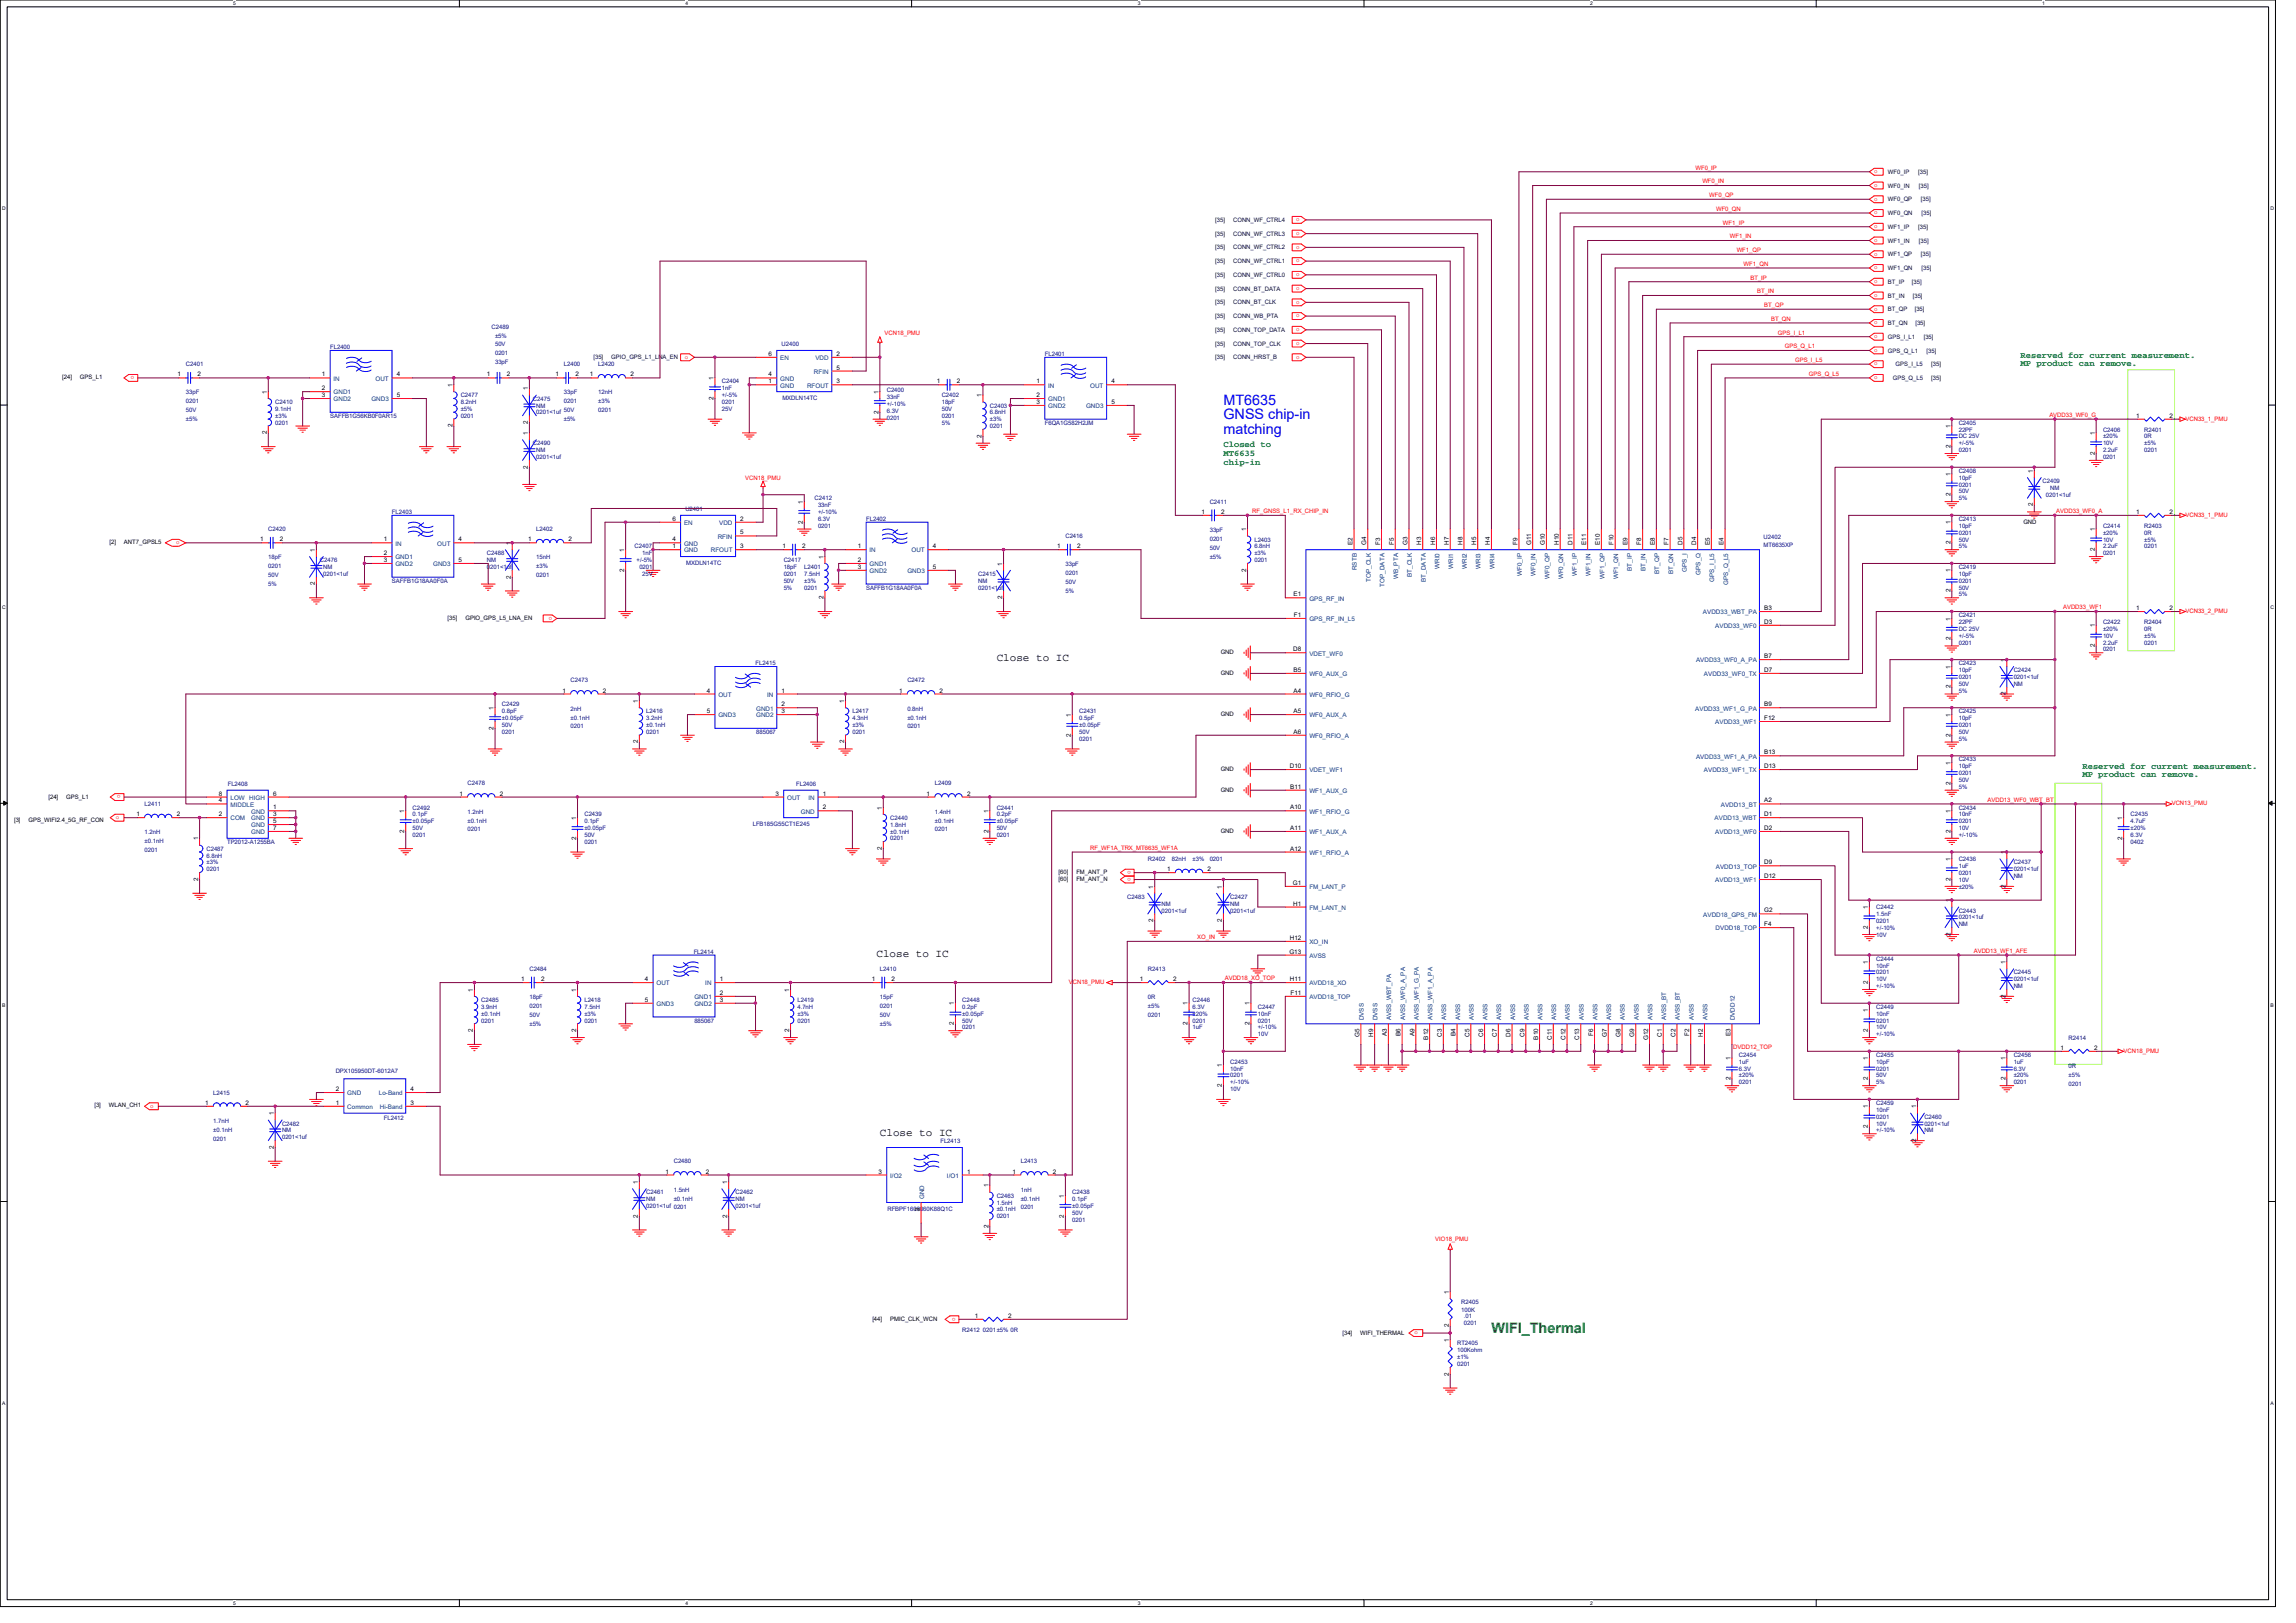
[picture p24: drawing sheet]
<svg xmlns="http://www.w3.org/2000/svg" width="297mm" height="210mm" viewBox="0 0 297 210" stroke-linecap="round" stroke-linejoin="round" font-family="sans-serif">
<defs><g id="words">
<g font-size="1.9" fill="#00f">
<text x="158.3" y="52.3">MT6635</text>
<text x="158.3" y="54.3">GNSS chip-in</text>
<text x="158.3" y="56.2">matching</text>
</g>
<text font-size="1.9" fill="#008000" x="193" y="172.4">WIFI_Thermal</text>
<g font-size="1.4">
<text x="128.9" y="85.6">Close to IC</text>
<text x="113.4" y="123.8">Close to IC</text>
<text x="113.8" y="146.9">Close to IC</text>
</g>
<g font-size="1.1" fill="#008000">
<text x="261.4" y="46.3">Reserved for current measurement.</text>
<text x="261.4" y="47.4">MP product can remove.</text>
<text x="158.3" y="57.8">Closed to</text>
<text x="158.3" y="59">MT6635</text>
<text x="158.3" y="60.1">chip-in</text>
<text x="269.4" y="99.4">Reserved for current measurement.</text>
<text x="269.4" y="100.6">MP product can remove.</text>
</g>
<g font-size=".8" fill="#f00">
<text x="219.3" y="21.9">WF0_IP</text>
<text x="220.2" y="23.7">WF0_IN</text>
<text x="242.5" y="22.4">o</text>
<text x="167.7" y="28.6">o</text>
<text x="221.1" y="25.5">WF0_QP</text>
<text x="222" y="27.3">WF0_QN</text>
<text x="222.9" y="29.1">WF1_IP</text>
<text x="242.5" y="24.2">o</text>
<text x="242.5" y="26">o</text>
<text x="242.5" y="27.7">o</text>
<text x="242.5" y="29.5">o</text>
<text x="167.7" y="30.4">o</text>
<text x="167.7" y="32.2">o</text>
<text x="167.7" y="34">o</text>
<text x="167.7" y="35.7">o</text>
<text x="223.8" y="30.8">WF1_IN</text>
<text x="224.7" y="32.6">WF1_QP</text>
<text x="225.6" y="34.4">WF1_QN</text>
<text x="242.5" y="31.3">o</text>
<text x="242.5" y="33.1">o</text>
<text x="242.5" y="34.8">o</text>
<text x="167.7" y="37.5">o</text>
<text x="167.7" y="39.3">o</text>
<text x="167.7" y="41.1">o</text>
<text x="226.5" y="36.2">BT_IP</text>
<text x="227.3" y="38">BT_IN</text>
<text x="228.2" y="39.7">BT_QP</text>
<text x="229.1" y="41.5">BT_QN</text>
<text x="242.5" y="36.6">o</text>
<text x="242.5" y="38.4">o</text>
<text x="242.5" y="40.2">o</text>
<text x="242.5" y="42">o</text>
<text x="88.6" y="46.4">o</text>
<text x="114.4" y="43.4">VCN18_PMU</text>
<text x="167.7" y="42.8">o</text>
<text x="167.7" y="44.6">o</text>
<text x="167.7" y="46.4">o</text>
<text x="230" y="43.3">GPS_I_L1</text>
<text x="230.9" y="45.1">GPS_Q_L1</text>
<text x="232.2" y="46.8">GPS_I_L5</text>
<text x="242.5" y="43.7">o</text>
<text x="242.5" y="45.5">o</text>
<text x="242.5" y="47.3">o</text>
<text x="17.4" y="48.7" transform="rotate(180 17.4 48.7)">o</text>
<text x="234" y="48.6">GPS_Q_L5</text>
<text x="242.5" y="49.1">o</text>
<text x="265.1" y="54">AVDD33_WF0_G</text>
<text x="282.7" y="54.4">VCN33_1_PMU</text>
<text x="96.4" y="62.1">VCN18_PMU</text>
<text x="22.8" y="70.4">o</text>
<text x="162" y="66.4">RF_GNSS_L1_RX_CHIP_IN</text>
<text x="266" y="66.4">AVDD33_WF0_A</text>
<text x="282.7" y="66.9">VCN33_1_PMU</text>
<text x="71.4" y="79.8" transform="rotate(180 71.4 79.8)">o</text>
<text x="266.9" y="78.8">AVDD33_WF1</text>
<text x="282.7" y="79.3">VCN33_2_PMU</text>
<text x="15" y="106">o</text>
<text x="15.6" y="102.9" transform="rotate(180 15.6 102.9)">o</text>
<text x="257.1" y="103.7">AVDD13_WF0_WBT_BT</text>
<text x="281" y="104.2">VCN13_PMU</text>
<text x="141" y="110">RF_WF1A_TRX_MT6635_WF1A</text>
<text x="146.3" y="112.7" transform="rotate(180 146.3 112.7)">o</text>
<text x="146.3" y="113.6" transform="rotate(180 146.3 113.6)">o</text>
<text x="154.9" y="121.5">XO_IN</text>
<text x="255.4" y="123.3">AVDD13_WF1_AFE</text>
<text x="138.3" y="127.3">VCN18_PMU</text>
<text x="158.5" y="126.9">AVDD18_XO_TOP</text>
<text x="224.2" y="135.7">DVDD12_TOP</text>
<text x="274.7" y="136.2">VCN18_PMU</text>
<text x="19.4" y="143.3">o</text>
<text x="185.7" y="160.6">VIO18_PMU</text>
<text x="123.6" y="170.5" transform="rotate(180 123.6 170.5)">o</text>
<text x="183" y="172.6">o</text>
</g>
<g font-size=".8" fill="#000040">
<text x="244.2" y="22.5">WF0_IP</text>
<text x="248.2" y="22.5">[35]</text>
<text x="157.2" y="28.7">[35]</text>
<text x="159.5" y="28.7">CONN_WF_CTRL4</text>
<text x="244.2" y="24.3">WF0_IN</text>
<text x="244.2" y="26.1">WF0_QP</text>
<text x="244.2" y="27.8">WF0_QN</text>
<text x="244.2" y="29.6">WF1_IP</text>
<text x="248.2" y="29.6">[35]</text>
<text x="248.2" y="24.3">[35]</text>
<text x="248.5" y="26.1">[35]</text>
<text x="248.6" y="27.8">[35]</text>
<text x="157.2" y="30.5">[35]</text>
<text x="157.2" y="32.3">[35]</text>
<text x="157.2" y="34.1">[35]</text>
<text x="157.2" y="35.8">[35]</text>
<text x="159.5" y="30.5">CONN_WF_CTRL3</text>
<text x="159.5" y="32.3">CONN_WF_CTRL2</text>
<text x="159.5" y="34.1">CONN_WF_CTRL1</text>
<text x="159.5" y="35.8">CONN_WF_CTRL0</text>
<text x="244.2" y="31.4">WF1_IN</text>
<text x="244.2" y="33.2">WF1_QP</text>
<text x="244.2" y="34.9">WF1_QN</text>
<text x="248.2" y="31.4">[35]</text>
<text x="248.5" y="33.2">[35]</text>
<text x="248.6" y="34.9">[35]</text>
<text x="157.2" y="37.6">[35]</text>
<text x="157.2" y="39.4">[35]</text>
<text x="157.2" y="41.2">[35]</text>
<text x="159.5" y="37.6">CONN_BT_DATA</text>
<text x="159.5" y="39.4">CONN_BT_CLK</text>
<text x="159.5" y="41.2">CONN_WB_PTA</text>
<text x="244.2" y="36.7">BT_IP</text>
<text x="244.2" y="38.5">BT_IN</text>
<text x="244.2" y="40.3">BT_QP</text>
<text x="247.4" y="36.7">[35]</text>
<text x="247.5" y="38.5">[35]</text>
<text x="247.7" y="40.3">[35]</text>
<text x="76.8" y="46.5">[35]</text>
<text x="79.1" y="46.5">GPIO_GPS_L1_LNA_EN</text>
<text x="157.2" y="42.9">[35]</text>
<text x="157.2" y="44.7">[35]</text>
<text x="157.2" y="46.5">[35]</text>
<text x="159.5" y="42.9">CONN_TOP_DATA</text>
<text x="159.5" y="44.7">CONN_TOP_CLK</text>
<text x="159.5" y="46.5">CONN_HRST_B</text>
<text x="244.2" y="42.1">BT_QN</text>
<text x="244.2" y="43.8">GPS_I_L1</text>
<text x="244.2" y="45.6">GPS_Q_L1</text>
<text x="245.2" y="47.4">GPS_I_L5</text>
<text x="247.8" y="42.1">[35]</text>
<text x="248.9" y="43.8">[35]</text>
<text x="249.2" y="45.6">[35]</text>
<text x="249.8" y="47.4">[35]</text>
<text x="244.9" y="49.2">GPS_Q_L5</text>
<text x="249.8" y="49.2">[35]</text>
</g>
<g font-size=".8" fill="#000080">
<text x="24" y="47.4">C2401</text>
<text x="42.7" y="45.2">FL2400</text>
<text x="63.6" y="42.5">C2489</text>
<text x="64" y="47.1">33pF</text>
<text x="64" y="46">0201</text>
<text x="64" y="44.8">50V</text>
<text x="64" y="43.7">±5%</text>
<text x="72.9" y="47.4">L2400</text>
<text x="77.4" y="47.4">L2420</text>
<text x="101.1" y="44.8">U2400</text>
<text x="135.2" y="46.1">FL2401</text>
<text x="24" y="51">33pF</text>
<text x="24" y="52.2">0201</text>
<text x="24" y="53.3">50V</text>
<text x="35.6" y="52.3">C2410</text>
<text x="35.6" y="53.2">9.1nH</text>
<text x="59.6" y="51.4">C2477</text>
<text x="59.6" y="52.3">8.2nH</text>
<text x="59.6" y="53.2">±5%</text>
<text x="68.9" y="51.8">C2475</text>
<text x="69.4" y="52.7">NM</text>
<text x="69.4" y="53.6">0201&lt;1uf</text>
<text x="72.9" y="51">33pF</text>
<text x="72.9" y="52.2">0201</text>
<text x="72.9" y="53.3">50V</text>
<text x="77.4" y="51">12nH</text>
<text x="77.4" y="52.2">±3%</text>
<text x="77.4" y="53.3">0201</text>
<text x="93.4" y="49.6">C2404</text>
<text x="93.4" y="50.5">1nF</text>
<text x="93.4" y="52.3">0201</text>
<text x="93.4" y="53.2">25V</text>
<text x="93.4" y="51.4">+/-5%</text>
<text x="101.2" y="51.8">MXDLN14TC</text>
<text x="114.7" y="50.8">C2400</text>
<text x="114.7" y="51.7">33nF</text>
<text x="114.7" y="53.4">6.3V</text>
<text x="114.7" y="52.6">+/-10%</text>
<text x="121.8" y="51.4">C2402</text>
<text x="121.8" y="52.3">18pF</text>
<text x="121.8" y="53.2">50V</text>
<text x="128.1" y="52.7">C2403</text>
<text x="128.1" y="53.6">6.8nH</text>
<text x="24" y="54.5">±5%</text>
<text x="35.6" y="54.1">±3%</text>
<text x="35.6" y="54.9">0201</text>
<text x="42.7" y="54.1">SAFFB1G56KB0F0AR15</text>
<text x="59.6" y="54.1">0201</text>
<text x="68.9" y="57.6">C2490</text>
<text x="69.4" y="58.5">NM</text>
<text x="69.4" y="59.4">0201&lt;1uf</text>
<text x="72.9" y="54.5">±5%</text>
<text x="114.7" y="54.3">0201</text>
<text x="121.8" y="54.1">0201</text>
<text x="121.8" y="54.9">5%</text>
<text x="128.1" y="54.5">±3%</text>
<text x="128.1" y="55.4">0201</text>
<text x="135.2" y="54.9">F6QA1G582H2JM</text>
<text x="253.4" y="54.9">C2405</text>
<text x="253.4" y="55.8">22PF</text>
<text x="253.4" y="58.5">0201</text>
<text x="253.4" y="56.7">DC 25V</text>
<text x="253.4" y="57.6">+/-5%</text>
<text x="272.1" y="55.8">C2406</text>
<text x="272.1" y="58.5">2.2uF</text>
<text x="272.1" y="59.4">0201</text>
<text x="272.1" y="57.6">10V</text>
<text x="272.1" y="56.7">±20%</text>
<text x="277.4" y="55.8">R2401</text>
<text x="277.4" y="56.7">0R</text>
<text x="277.4" y="57.6">±5%</text>
<text x="277.4" y="58.5">0201</text>
<text x="105.4" y="64.7">C2412</text>
<text x="105.8" y="65.6">33nF</text>
<text x="156.5" y="65.2">C2411</text>
<text x="253.4" y="61.2">C2408</text>
<text x="253.4" y="62.1">10pF</text>
<text x="253.4" y="62.9">0201</text>
<text x="253.4" y="63.8">50V</text>
<text x="253.4" y="64.7">5%</text>
<text x="264.2" y="62.5">C2409</text>
<text x="264.7" y="64.3">0201&lt;1uf</text>
<text x="265.2" y="63.4">NM</text>
<text x="34.7" y="68.7">C2420</text>
<text x="50.7" y="66.5">FL2403</text>
<text x="63" y="71.8">C2488</text>
<text x="69.4" y="68.7">L2402</text>
<text x="82.1" y="71">C2407</text>
<text x="83.1" y="71.8">1nF</text>
<text x="88.7" y="66.1">U2401</text>
<text x="105.8" y="68.3">0201</text>
<text x="105.8" y="67.4">6.3V</text>
<text x="105.8" y="66.5">+/-10%</text>
<text x="112.1" y="67.4">FL2402</text>
<text x="137.8" y="69.6">C2416</text>
<text x="156.5" y="68.8">33pF</text>
<text x="156.5" y="70">0201</text>
<text x="156.5" y="71.1">50V</text>
<text x="162.3" y="70.1">L2403</text>
<text x="162.3" y="71">6.8nH</text>
<text x="162.3" y="71.8">±3%</text>
<text x="228.2" y="69.7">U2402</text>
<text x="228.2" y="70.8">MT6635XP</text>
<text x="253.4" y="67.4">C2413</text>
<text x="253.4" y="68.3">10pF</text>
<text x="253.4" y="69.2">0201</text>
<text x="253.4" y="70.1">50V</text>
<text x="253.4" y="71">5%</text>
<text x="272.1" y="68.3">C2414</text>
<text x="272.1" y="71">2.2uF</text>
<text x="272.1" y="71.8">0201</text>
<text x="272.1" y="70.1">10V</text>
<text x="272.1" y="69.2">±20%</text>
<text x="277.4" y="68.3">R2403</text>
<text x="277.4" y="69.2">0R</text>
<text x="277.4" y="70.1">±5%</text>
<text x="277.4" y="71">0201</text>
<text x="34.7" y="72.4">18pF</text>
<text x="34.7" y="73.5">0201</text>
<text x="34.7" y="74.7">50V</text>
<text x="34.7" y="75.8">5%</text>
<text x="41.4" y="72.7">C2476</text>
<text x="41.8" y="73.6">NM</text>
<text x="41.8" y="74.5">0201&lt;1uf</text>
<text x="50.7" y="75.4">SAFFB1G18AA0F0A</text>
<text x="63" y="72.7">NM</text>
<text x="63" y="73.6">0201&lt;1uf</text>
<text x="69.4" y="72.4">15nH</text>
<text x="69.4" y="73.5">±3%</text>
<text x="69.4" y="74.7">0201</text>
<text x="82.4" y="72.7">+/-5%</text>
<text x="82.7" y="73.6">0201</text>
<text x="83.1" y="74.5">25V</text>
<text x="88.8" y="73.1">MXDLN14TC</text>
<text x="101.4" y="72.7">C2417</text>
<text x="101.4" y="73.6">18pF</text>
<text x="101.4" y="74.5">0201</text>
<text x="101.4" y="75.4">50V</text>
<text x="101.4" y="76.3">5%</text>
<text x="104.1" y="73.6">L2401</text>
<text x="104.1" y="74.5">7.5nH</text>
<text x="104.1" y="75.4">±3%</text>
<text x="104.1" y="76.3">0201</text>
<text x="112.1" y="76.3">SAFFB1G18AA0F0A</text>
<text x="126.6" y="74.5">C2415</text>
<text x="126.6" y="75.4">NM</text>
<text x="126.6" y="76.3">0201&lt;1uf</text>
<text x="137.8" y="73.3">33pF</text>
<text x="137.8" y="74.4">0201</text>
<text x="137.8" y="75.6">50V</text>
<text x="137.8" y="76.7">5%</text>
<text x="156.5" y="72.3">±5%</text>
<text x="162.3" y="72.7">0201</text>
<text x="253.4" y="73.6">C2419</text>
<text x="253.4" y="74.5">10pF</text>
<text x="253.4" y="75.4">0201</text>
<text x="253.4" y="76.3">50V</text>
<text x="253.4" y="77.2">5%</text>
<text x="253.4" y="79.8">C2421</text>
<text x="253.4" y="80.7">22PF</text>
<text x="253.4" y="83.4">0201</text>
<text x="253.4" y="81.6">DC 25V</text>
<text x="253.4" y="82.5">+/-5%</text>
<text x="272.1" y="80.7">C2422</text>
<text x="272.1" y="83.4">2.2uF</text>
<text x="272.1" y="82.5">10V</text>
<text x="272.1" y="81.6">±20%</text>
<text x="277.4" y="80.7">R2404</text>
<text x="277.4" y="81.6">0R</text>
<text x="277.4" y="82.5">±5%</text>
<text x="277.4" y="83.4">0201</text>
<text x="73.8" y="88.3">C2473</text>
<text x="97.7" y="86.1">FL2415</text>
<text x="117.4" y="88.3">C2472</text>
<text x="253.4" y="86.1">C2423</text>
<text x="253.4" y="87">10pF</text>
<text x="253.4" y="87.8">0201</text>
<text x="253.4" y="88.7">50V</text>
<text x="253.4" y="89.6">5%</text>
<text x="260.5" y="87">C2424</text>
<text x="260.5" y="88.7">NM</text>
<text x="260.5" y="87.8">0201&lt;1uf</text>
<text x="272.1" y="84.3">0201</text>
<text x="64.9" y="91.4">C2429</text>
<text x="64.9" y="92.3">0.8pF</text>
<text x="64.9" y="95">0201</text>
<text x="64.9" y="94.1">50V</text>
<text x="64.9" y="93.2">±0.05pF</text>
<text x="73.8" y="91.9">2nH</text>
<text x="73.8" y="93.1">±0.1nH</text>
<text x="73.8" y="94.2">0201</text>
<text x="83.6" y="92.3">L2416</text>
<text x="83.6" y="93.2">3.2nH</text>
<text x="83.6" y="94.1">±0.1nH</text>
<text x="83.6" y="95">0201</text>
<text x="97.8" y="95">885067</text>
<text x="110.3" y="92.3">L2417</text>
<text x="110.3" y="93.2">4.3nH</text>
<text x="110.3" y="94.1">±3%</text>
<text x="110.3" y="95">0201</text>
<text x="117.4" y="91.9">0.8nH</text>
<text x="117.4" y="93.1">±0.1nH</text>
<text x="117.4" y="94.2">0201</text>
<text x="139.6" y="92.3">C2431</text>
<text x="139.6" y="93.2">0.5pF</text>
<text x="139.6" y="95.8">0201</text>
<text x="139.6" y="95">50V</text>
<text x="139.6" y="94.1">±0.05pF</text>
<text x="253.4" y="92.3">C2425</text>
<text x="253.4" y="93.2">10pF</text>
<text x="253.4" y="94.1">0201</text>
<text x="253.4" y="95">50V</text>
<text x="253.4" y="95.8">5%</text>
<text x="29.5" y="101.7">FL2408</text>
<text x="60.5" y="101.6">C2478</text>
<text x="103" y="101.7">FL2406</text>
<text x="120.9" y="101.6">L2409</text>
<text x="253.4" y="98.5">C2433</text>
<text x="253.4" y="99.4">10pF</text>
<text x="253.4" y="100.3">0201</text>
<text x="253.4" y="101.2">50V</text>
<text x="18.7" y="104.3">L2411</text>
<text x="18.7" y="107.9">1.2nH</text>
<text x="53.4" y="104.7">C2492</text>
<text x="53.4" y="105.6">0.1pF</text>
<text x="53.4" y="107.4">50V</text>
<text x="53.4" y="106.5">±0.05pF</text>
<text x="60.5" y="105.3">1.2nH</text>
<text x="60.5" y="106.4">±0.1nH</text>
<text x="60.5" y="107.6">0201</text>
<text x="75.6" y="105.6">C2439</text>
<text x="75.6" y="106.5">0.1pF</text>
<text x="75.6" y="107.4">±0.05pF</text>
<text x="97.4" y="106.9">LFB185G55CT1E245</text>
<text x="115.2" y="106.1">C2440</text>
<text x="115.2" y="107">1.8nH</text>
<text x="115.2" y="107.8">±0.1nH</text>
<text x="120.9" y="105.3">1.4nH</text>
<text x="120.9" y="106.4">±0.1nH</text>
<text x="120.9" y="107.6">0201</text>
<text x="128.9" y="104.7">C2441</text>
<text x="128.9" y="105.6">0.2pF</text>
<text x="128.9" y="107.4">50V</text>
<text x="128.9" y="106.5">±0.05pF</text>
<text x="253.4" y="102.1">5%</text>
<text x="253.4" y="104.7">C2434</text>
<text x="253.4" y="105.6">10nF</text>
<text x="253.4" y="106.5">0201</text>
<text x="253.4" y="107.4">10V</text>
<text x="275.6" y="105.6">C2435</text>
<text x="275.6" y="106.5">4.7uF</text>
<text x="275.6" y="107.4">±20%</text>
<text x="18.7" y="109.1">±0.1nH</text>
<text x="18.7" y="110.2">0201</text>
<text x="26.7" y="110.1">C2487</text>
<text x="26.7" y="111">6.8nH</text>
<text x="26.7" y="111.8">±3%</text>
<text x="26.7" y="112.7">0201</text>
<text x="29.4" y="109.2">TP2012-A1255BA</text>
<text x="53.4" y="108.3">0201</text>
<text x="75.6" y="109.2">0201</text>
<text x="75.6" y="108.3">50V</text>
<text x="115.2" y="108.7">0201</text>
<text x="128.9" y="108.3">0201</text>
<text x="148.5" y="111.4">R2402</text>
<text x="151.6" y="111.4">82nH</text>
<text x="154.3" y="111.4">±3%</text>
<text x="156.5" y="111.4">0201</text>
<text x="253.4" y="111.4">C2436</text>
<text x="253.4" y="112.3">1uF</text>
<text x="253.4" y="113.2">0201</text>
<text x="253.4" y="108.3">+/-10%</text>
<text x="260.5" y="111.8">C2437</text>
<text x="260.5" y="113.6">NM</text>
<text x="260.5" y="112.7">0201&lt;1uf</text>
<text x="275.6" y="109.2">0402</text>
<text x="275.6" y="108.3">6.3V</text>
<text x="145.8" y="116.3">C2483</text>
<text x="150.3" y="117.2">NM</text>
<text x="150.3" y="118.1">0201&lt;1uf</text>
<text x="159.2" y="116.3">C2427</text>
<text x="159.2" y="117.2">NM</text>
<text x="159.2" y="118.1">0201&lt;1uf</text>
<text x="242.7" y="117.6">C2442</text>
<text x="242.7" y="118.5">1.5nF</text>
<text x="242.7" y="119.4">0201</text>
<text x="253.4" y="118.1">C2443</text>
<text x="253.4" y="119.8">NM</text>
<text x="253.4" y="119">0201&lt;1uf</text>
<text x="253.4" y="114.1">10V</text>
<text x="253.4" y="115">±20%</text>
<text x="68.5" y="125.6">C2484</text>
<text x="89.7" y="123.4">FL2414</text>
<text x="113.8" y="125.6">L2410</text>
<text x="148.5" y="125.6">R2413</text>
<text x="242.7" y="124.3">C2444</text>
<text x="242.7" y="125.2">10nF</text>
<text x="242.7" y="121.2">10V</text>
<text x="242.7" y="120.3">+/-10%</text>
<text x="62.3" y="129.6">C2485</text>
<text x="62.3" y="130.5">3.9nH</text>
<text x="62.3" y="131.4">±0.1nH</text>
<text x="68.5" y="129.3">18pF</text>
<text x="68.5" y="130.4">0201</text>
<text x="68.5" y="131.6">50V</text>
<text x="75.6" y="129.6">L2418</text>
<text x="75.6" y="130.5">7.5nH</text>
<text x="75.6" y="131.4">±3%</text>
<text x="103.2" y="129.6">L2419</text>
<text x="103.2" y="130.5">4.7nH</text>
<text x="103.2" y="131.4">±3%</text>
<text x="113.8" y="129.3">15pF</text>
<text x="113.8" y="130.4">0201</text>
<text x="113.8" y="131.6">50V</text>
<text x="124.5" y="129.6">C2448</text>
<text x="124.5" y="130.5">0.2pF</text>
<text x="124.5" y="131.4">±0.05pF</text>
<text x="148.5" y="129.3">0R</text>
<text x="148.5" y="130.4">±5%</text>
<text x="148.5" y="131.6">0201</text>
<text x="154.3" y="129.6">C2446</text>
<text x="154.3" y="130.5">6.3V</text>
<text x="154.3" y="131.4">±20%</text>
<text x="162.7" y="130.5">C2447</text>
<text x="162.7" y="131.4">10nF</text>
<text x="242.7" y="126.1">0201</text>
<text x="242.7" y="127">10V</text>
<text x="242.7" y="127.8">+/-10%</text>
<text x="242.7" y="130.5">C2449</text>
<text x="242.7" y="131.4">10nF</text>
<text x="260.5" y="126.1">C2445</text>
<text x="260.5" y="127.8">NM</text>
<text x="260.5" y="127">0201&lt;1uf</text>
<text x="62.3" y="132.3">0201</text>
<text x="68.5" y="132.7">±5%</text>
<text x="75.6" y="132.3">0201</text>
<text x="89.8" y="132.3">885067</text>
<text x="103.2" y="132.3">0201</text>
<text x="113.8" y="132.7">±5%</text>
<text x="124.5" y="133.2">0201</text>
<text x="124.5" y="132.3">50V</text>
<text x="154.3" y="133.2">1uF</text>
<text x="154.3" y="132.3">0201</text>
<text x="159.2" y="137.6">C2453</text>
<text x="162.7" y="132.3">0201</text>
<text x="162.7" y="134.1">10V</text>
<text x="162.7" y="133.2">+/-10%</text>
<text x="225" y="136.7">C2454</text>
<text x="225" y="137.6">1uF</text>
<text x="242.7" y="136.7">C2455</text>
<text x="242.7" y="137.6">10pF</text>
<text x="242.7" y="132.3">0201</text>
<text x="242.7" y="133.2">10V</text>
<text x="242.7" y="134.1">+/-10%</text>
<text x="260.5" y="136.7">C2456</text>
<text x="260.5" y="137.6">1uF</text>
<text x="267.6" y="134.5">R2414</text>
<text x="27.6" y="141.6">L2415</text>
<text x="43.4" y="138.9">DPX105950DT-6012A7</text>
<text x="159.2" y="138.5">10nF</text>
<text x="159.2" y="139.4">0201</text>
<text x="159.2" y="141.2">10V</text>
<text x="159.2" y="140.3">+/-10%</text>
<text x="225" y="140.3">0201</text>
<text x="225" y="138.5">6.3V</text>
<text x="225" y="139.4">±20%</text>
<text x="242.7" y="138.5">0201</text>
<text x="242.7" y="139.4">50V</text>
<text x="242.7" y="140.3">5%</text>
<text x="242.7" y="143">C2459</text>
<text x="242.7" y="143.8">10nF</text>
<text x="260.5" y="140.3">0201</text>
<text x="260.5" y="138.5">6.3V</text>
<text x="260.5" y="139.4">±20%</text>
<text x="267.6" y="138.2">0R</text>
<text x="267.6" y="139.3">±5%</text>
<text x="267.6" y="140.5">0201</text>
<text x="27.6" y="145.3">1.7nH</text>
<text x="27.6" y="146.4">±0.1nH</text>
<text x="27.6" y="147.6">0201</text>
<text x="36.5" y="145.6">C2482</text>
<text x="36.5" y="146.5">NM</text>
<text x="36.5" y="147.4">0201&lt;1uf</text>
<text x="49.7" y="144.9">FL2412</text>
<text x="121.7" y="147.9">FL2413</text>
<text x="242.7" y="144.7">0201</text>
<text x="242.7" y="145.6">10V</text>
<text x="242.7" y="146.5">+/-10%</text>
<text x="249" y="144.7">C2460</text>
<text x="249" y="146.5">NM</text>
<text x="249" y="145.6">0201&lt;1uf</text>
<text x="83.6" y="154.5">C2461</text>
<text x="83.6" y="155.4">NM</text>
<text x="87.2" y="150.5">C2480</text>
<text x="87.2" y="154.2">1.5nH</text>
<text x="87.2" y="155.3">±0.1nH</text>
<text x="95.2" y="154.5">C2462</text>
<text x="95.2" y="155.4">NM</text>
<text x="128.9" y="155">C2463</text>
<text x="128.9" y="155.9">1.5nH</text>
<text x="132.1" y="150.5">L2413</text>
<text x="132.1" y="154.2">1nH</text>
<text x="132.1" y="155.3">±0.1nH</text>
<text x="138.7" y="154.5">C2438</text>
<text x="138.7" y="155.4">0.1pF</text>
<text x="83.6" y="156.3">0201&lt;1uf 0201</text>
<text x="95.2" y="156.3">0201&lt;1uf</text>
<text x="114.8" y="156.7">RFBPF1608060K88Q1C</text>
<text x="128.9" y="156.7">±0.1nH</text>
<text x="128.9" y="157.6">0201</text>
<text x="132.1" y="156.5">0201</text>
<text x="138.7" y="158.1">0201</text>
<text x="138.7" y="157.2">50V</text>
<text x="138.7" y="156.3">±0.05pF</text>
<text x="124.5" y="172.3">R2412</text>
<text x="127.2" y="172.3">0201±5% 0R</text>
<text x="189" y="168.7">R2405</text>
<text x="189" y="169.8">100K</text>
<text x="189.4" y="170.5">.01</text>
<text x="189.4" y="171.4">0201</text>
<text x="188.5" y="174.1">RT2405</text>
<text x="188.5" y="175">100Kohm</text>
<text x="188.5" y="175.9">±1%</text>
<text x="188.5" y="176.7">0201</text>
</g>
<g font-size=".8">
<text x="99.4" y="46">6</text>
<text x="108.2" y="46">2</text>
<text x="108.2" y="47.8">5</text>
<text x="8" y="49.1">[24]</text>
<text x="10.3" y="49.1">GPS_L1</text>
<text x="23" y="48.7">1</text>
<text x="25.5" y="48.7">2</text>
<text x="34.5" y="50.9" transform="rotate(-90 34.5 50.9)">1</text>
<text x="41.7" y="48.7">1</text>
<text x="41.7" y="51.4">3</text>
<text x="41.7" y="50.5">2</text>
<text x="51.3" y="48.7">4</text>
<text x="51.3" y="51.4">5</text>
<text x="58.5" y="50.1" transform="rotate(-90 58.5 50.1)">1</text>
<text x="63" y="48.7">1</text>
<text x="65.5" y="48.7">2</text>
<text x="68.3" y="50.5" transform="rotate(-90 68.3 50.5)">1</text>
<text x="71.9" y="48.7">1</text>
<text x="74.4" y="48.7">2</text>
<text x="76.3" y="48.7">1</text>
<text x="81.6" y="48.7">2</text>
<text x="92.3" y="51.7" transform="rotate(-90 92.3 51.7)">2</text>
<text x="92.3" y="49.2" transform="rotate(-90 92.3 49.2)">1</text>
<text x="99.4" y="49.6">1</text>
<text x="99.4" y="48.7">4</text>
<text x="108.2" y="49.6">3</text>
<text x="113.6" y="53.5" transform="rotate(-90 113.6 53.5)">2</text>
<text x="113.6" y="50.9" transform="rotate(-90 113.6 50.9)">1</text>
<text x="121.2" y="49.6">1</text>
<text x="123.8" y="49.6">2</text>
<text x="127" y="51.4" transform="rotate(-90 127 51.4)">1</text>
<text x="134.1" y="49.6">1</text>
<text x="134.1" y="52.3">3</text>
<text x="134.1" y="51.4">2</text>
<text x="143.8" y="49.6">4</text>
<text x="143.8" y="52.3">5</text>
<text x="34.5" y="56.2" transform="rotate(-90 34.5 56.2)">2</text>
<text x="58.5" y="55.3" transform="rotate(-90 58.5 55.3)">2</text>
<text x="68.3" y="56.3" transform="rotate(-90 68.3 56.3)">1</text>
<text x="68.3" y="54.8" transform="rotate(-90 68.3 54.8)">2</text>
<text x="127" y="56.6" transform="rotate(-90 127 56.6)">2</text>
<text x="252.3" y="58" transform="rotate(-90 252.3 58)">2</text>
<text x="252.3" y="55.4" transform="rotate(-90 252.3 55.4)">1</text>
<text x="271" y="58.8" transform="rotate(-90 271 58.8)">2</text>
<text x="271" y="56.3" transform="rotate(-90 271 56.3)">1</text>
<text x="276.3" y="54">1</text>
<text x="280.7" y="54">2</text>
<text x="68.3" y="60.6" transform="rotate(-90 68.3 60.6)">2</text>
<text x="103.9" y="65.2" transform="rotate(-90 103.9 65.2)">1</text>
<text x="252.3" y="64.2" transform="rotate(-90 252.3 64.2)">2</text>
<text x="252.3" y="61.6" transform="rotate(-90 252.3 61.6)">1</text>
<text x="263" y="65.5" transform="rotate(-90 263 65.5)">2</text>
<text x="263" y="61.2" transform="rotate(-90 263 61.2)">1</text>
<text x="14.2" y="70.3">[2]</text>
<text x="16" y="70.3">ANT7_GPSL5</text>
<text x="33.7" y="70">1</text>
<text x="36.2" y="70">2</text>
<text x="40.7" y="71.4" transform="rotate(-90 40.7 71.4)">1</text>
<text x="49.7" y="70">1</text>
<text x="49.7" y="71.8">2</text>
<text x="59.3" y="70">4</text>
<text x="66.1" y="70.5" transform="rotate(-90 66.1 70.5)">1</text>
<text x="68.3" y="70">1</text>
<text x="73.6" y="70">2</text>
<text x="80.7" y="71.4" transform="rotate(-90 80.7 71.4)">1</text>
<text x="87" y="70.9">1</text>
<text x="87" y="70">4</text>
<text x="87" y="67.4">6</text>
<text x="95.8" y="69.2">5</text>
<text x="95.8" y="67.4">2</text>
<text x="95.8" y="70.9">3</text>
<text x="101.2" y="70.9">1</text>
<text x="103.8" y="70.9">2</text>
<text x="103.9" y="67.7" transform="rotate(-90 103.9 67.7)">2</text>
<text x="111" y="70.9">1</text>
<text x="120.7" y="70.9">4</text>
<text x="136.8" y="70.9">1</text>
<text x="139.3" y="70.9">2</text>
<text x="155.4" y="66.5">1</text>
<text x="158" y="66.5">2</text>
<text x="161.2" y="68.7" transform="rotate(-90 161.2 68.7)">1</text>
<text x="175" y="70.5" transform="rotate(-90 175 70.5)">E2</text>
<text x="176.8" y="70.5" transform="rotate(-90 176.8 70.5)">G4</text>
<text x="178.5" y="70.5" transform="rotate(-90 178.5 70.5)">F3</text>
<text x="180.3" y="70.5" transform="rotate(-90 180.3 70.5)">F5</text>
<text x="182.1" y="70.5" transform="rotate(-90 182.1 70.5)">G3</text>
<text x="183.9" y="70.5" transform="rotate(-90 183.9 70.5)">H3</text>
<text x="185.6" y="70.5" transform="rotate(-90 185.6 70.5)">H6</text>
<text x="187.4" y="70.5" transform="rotate(-90 187.4 70.5)">H7</text>
<text x="189.2" y="70.5" transform="rotate(-90 189.2 70.5)">H8</text>
<text x="191" y="70.5" transform="rotate(-90 191 70.5)">H5</text>
<text x="192.8" y="70.5" transform="rotate(-90 192.8 70.5)">H4</text>
<text x="196.3" y="70.5" transform="rotate(-90 196.3 70.5)">F9</text>
<text x="198.1" y="70.5" transform="rotate(-90 198.1 70.5)">G11</text>
<text x="199.9" y="70.5" transform="rotate(-90 199.9 70.5)">G10</text>
<text x="201.7" y="70.5" transform="rotate(-90 201.7 70.5)">H10</text>
<text x="203.4" y="70.5" transform="rotate(-90 203.4 70.5)">D11</text>
<text x="205.2" y="70.5" transform="rotate(-90 205.2 70.5)">E11</text>
<text x="207" y="70.5" transform="rotate(-90 207 70.5)">E10</text>
<text x="208.8" y="70.5" transform="rotate(-90 208.8 70.5)">F10</text>
<text x="210.5" y="70.5" transform="rotate(-90 210.5 70.5)">E9</text>
<text x="212.3" y="70.5" transform="rotate(-90 212.3 70.5)">F8</text>
<text x="214.1" y="70.5" transform="rotate(-90 214.1 70.5)">E8</text>
<text x="215.9" y="70.5" transform="rotate(-90 215.9 70.5)">F7</text>
<text x="217.7" y="70.5" transform="rotate(-90 217.7 70.5)">D5</text>
<text x="219.4" y="70.5" transform="rotate(-90 219.4 70.5)">D4</text>
<text x="221.2" y="70.5" transform="rotate(-90 221.2 70.5)">E5</text>
<text x="223" y="70.5" transform="rotate(-90 223 70.5)">E4</text>
<text x="252.3" y="70.4" transform="rotate(-90 252.3 70.4)">2</text>
<text x="252.3" y="67.8" transform="rotate(-90 252.3 67.8)">1</text>
<text x="261.8" y="67.8">GND</text>
<text x="271" y="71.3" transform="rotate(-90 271 71.3)">2</text>
<text x="271" y="68.7" transform="rotate(-90 271 68.7)">1</text>
<text x="276.3" y="66.5">1</text>
<text x="280.7" y="66.5">2</text>
<text x="40.7" y="75.7" transform="rotate(-90 40.7 75.7)">2</text>
<text x="49.7" y="72.7">3</text>
<text x="59.3" y="72.7">5</text>
<text x="66.1" y="74.8" transform="rotate(-90 66.1 74.8)">2</text>
<text x="80.7" y="74" transform="rotate(-90 80.7 74)">2</text>
<text x="106.5" y="77.5" transform="rotate(-90 106.5 77.5)">2</text>
<text x="106.5" y="72.3" transform="rotate(-90 106.5 72.3)">1</text>
<text x="111" y="73.6">3</text>
<text x="111" y="72.7">2</text>
<text x="120.7" y="73.6">5</text>
<text x="129.6" y="77.5" transform="rotate(-90 129.6 77.5)">2</text>
<text x="129.6" y="73.2" transform="rotate(-90 129.6 73.2)">1</text>
<text x="161.2" y="74" transform="rotate(-90 161.2 74)">2</text>
<text x="167.4" y="77.2">E1</text>
<text x="252.3" y="76.6" transform="rotate(-90 252.3 76.6)">2</text>
<text x="252.3" y="74.1" transform="rotate(-90 252.3 74.1)">1</text>
<text x="57.9" y="80.2">[35]</text>
<text x="60.2" y="80.2">GPIO_GPS_L5_LNA_EN</text>
<text x="167.4" y="79.8">F1</text>
<text x="228.2" y="80.7">D3</text>
<text x="228.2" y="78.9">B3</text>
<text x="252.3" y="82.8" transform="rotate(-90 252.3 82.8)">2</text>
<text x="252.3" y="80.3" transform="rotate(-90 252.3 80.3)">1</text>
<text x="271" y="83.7" transform="rotate(-90 271 83.7)">2</text>
<text x="271" y="81.2" transform="rotate(-90 271 81.2)">1</text>
<text x="276.3" y="78.9">1</text>
<text x="280.7" y="78.9">2</text>
<text x="72.8" y="89.6">1</text>
<text x="78" y="89.6">2</text>
<text x="91.4" y="89.6">4</text>
<text x="101.1" y="89.6">1</text>
<text x="116.3" y="89.6">1</text>
<text x="121.6" y="89.6">2</text>
<text x="157.9" y="84.6">GND</text>
<text x="157.9" y="87.3">GND</text>
<text x="167.3" y="84.3">D8</text>
<text x="167.4" y="89.6">A4</text>
<text x="167.4" y="86.9">B5</text>
<text x="228.2" y="86.9">D7</text>
<text x="228.2" y="85.2">B7</text>
<text x="252.3" y="89.1" transform="rotate(-90 252.3 89.1)">2</text>
<text x="252.3" y="86.5" transform="rotate(-90 252.3 86.5)">1</text>
<text x="259.4" y="90" transform="rotate(-90 259.4 90)">2</text>
<text x="259.4" y="85.6" transform="rotate(-90 259.4 85.6)">1</text>
<text x="63.9" y="94.4" transform="rotate(-90 63.9 94.4)">2</text>
<text x="63.9" y="91.8" transform="rotate(-90 63.9 91.8)">1</text>
<text x="82.5" y="91" transform="rotate(-90 82.5 91)">1</text>
<text x="91.4" y="92.3">5</text>
<text x="101.1" y="92.3">3</text>
<text x="101.1" y="91.4">2</text>
<text x="109.2" y="91" transform="rotate(-90 109.2 91)">1</text>
<text x="138.5" y="95.3" transform="rotate(-90 138.5 95.3)">2</text>
<text x="138.5" y="92.7" transform="rotate(-90 138.5 92.7)">1</text>
<text x="157.9" y="92.6">GND</text>
<text x="167.4" y="92.3">A5</text>
<text x="167.4" y="94.9">A6</text>
<text x="228.2" y="91.4">B9</text>
<text x="228.2" y="93.2">F12</text>
<text x="252.3" y="95.3" transform="rotate(-90 252.3 95.3)">2</text>
<text x="252.3" y="92.7" transform="rotate(-90 252.3 92.7)">1</text>
<text x="82.5" y="96.2" transform="rotate(-90 82.5 96.2)">2</text>
<text x="109.2" y="96.2" transform="rotate(-90 109.2 96.2)">2</text>
<text x="157.9" y="99.8">GND</text>
<text x="166.9" y="99.4">D10</text>
<text x="228.2" y="99.4">D13</text>
<text x="228.2" y="97.6">B13</text>
<text x="252.3" y="101.5" transform="rotate(-90 252.3 101.5)">2</text>
<text x="252.3" y="99" transform="rotate(-90 252.3 99)">1</text>
<text x="1.8" y="106.3">[3]</text>
<text x="3.7" y="106.3">GPS_WIFI2.4_5G_RF_CON</text>
<text x="6.3" y="103.3">[24]</text>
<text x="8.6" y="103.3">GPS_L1</text>
<text x="17.6" y="105.6">1</text>
<text x="22.9" y="105.6">2</text>
<text x="28.3" y="105.6">2</text>
<text x="28.3" y="102.9">8</text>
<text x="28.3" y="103.8">4</text>
<text x="35.3" y="105.6">3</text>
<text x="35.3" y="106.5">5</text>
<text x="35.3" y="107.4">7</text>
<text x="35.3" y="104.7">1</text>
<text x="35.3" y="102.9">6</text>
<text x="52.3" y="107.7" transform="rotate(-90 52.3 107.7)">2</text>
<text x="52.3" y="105.2" transform="rotate(-90 52.3 105.2)">1</text>
<text x="59.4" y="102.9">1</text>
<text x="64.7" y="102.9">2</text>
<text x="74.5" y="106.1" transform="rotate(-90 74.5 106.1)">1</text>
<text x="100.3" y="102.9">3</text>
<text x="106.4" y="104.7">2</text>
<text x="106.4" y="102.9">1</text>
<text x="114.1" y="104.7" transform="rotate(-90 114.1 104.7)">1</text>
<text x="119.9" y="102.9">1</text>
<text x="125.1" y="102.9">2</text>
<text x="127.9" y="107.7" transform="rotate(-90 127.9 107.7)">2</text>
<text x="127.9" y="105.2" transform="rotate(-90 127.9 105.2)">1</text>
<text x="157.9" y="102.4">GND</text>
<text x="157.9" y="107.8">GND</text>
<text x="166.9" y="104.7">A10</text>
<text x="166.9" y="102">B11</text>
<text x="166.9" y="107.4">A11</text>
<text x="228.2" y="105.6">D1</text>
<text x="228.2" y="107.4">D2</text>
<text x="228.2" y="103.8">A2</text>
<text x="252.3" y="107.7" transform="rotate(-90 252.3 107.7)">2</text>
<text x="252.3" y="105.2" transform="rotate(-90 252.3 105.2)">1</text>
<text x="274.5" y="106.1" transform="rotate(-90 274.5 106.1)">1</text>
<text x="25.6" y="114" transform="rotate(-90 25.6 114)">2</text>
<text x="25.6" y="108.7" transform="rotate(-90 25.6 108.7)">1</text>
<text x="74.5" y="108.6" transform="rotate(-90 74.5 108.6)">2</text>
<text x="114.1" y="110" transform="rotate(-90 114.1 110)">2</text>
<text x="136.9" y="113.1">[60]</text>
<text x="136.9" y="114">[60]</text>
<text x="139.3" y="113.1">FM_ANT_P</text>
<text x="139.3" y="114">FM_ANT_N</text>
<text x="151" y="112.7">1</text>
<text x="156.2" y="112.7">2</text>
<text x="166.9" y="110">A12</text>
<text x="228.2" y="113.6">D12</text>
<text x="228.2" y="111.8">D9</text>
<text x="252.3" y="114" transform="rotate(-90 252.3 114)">2</text>
<text x="252.3" y="111.4" transform="rotate(-90 252.3 111.4)">1</text>
<text x="259.4" y="110.5" transform="rotate(-90 259.4 110.5)">1</text>
<text x="274.5" y="108.6" transform="rotate(-90 274.5 108.6)">2</text>
<text x="149.2" y="119.3" transform="rotate(-90 149.2 119.3)">2</text>
<text x="149.2" y="115" transform="rotate(-90 149.2 115)">1</text>
<text x="158.1" y="119.3" transform="rotate(-90 158.1 119.3)">2</text>
<text x="158.1" y="115" transform="rotate(-90 158.1 115)">1</text>
<text x="167.3" y="114.5">G1</text>
<text x="167.3" y="117.2">H1</text>
<text x="228.2" y="119.8">F4</text>
<text x="228.2" y="118">G2</text>
<text x="241.7" y="117.6" transform="rotate(-90 241.7 117.6)">1</text>
<text x="252.3" y="116.7" transform="rotate(-90 252.3 116.7)">1</text>
<text x="259.4" y="114.9" transform="rotate(-90 259.4 114.9)">2</text>
<text x="166.8" y="123.4">G13</text>
<text x="166.9" y="121.6">H12</text>
<text x="241.7" y="124.7" transform="rotate(-90 241.7 124.7)">1</text>
<text x="241.7" y="120.2" transform="rotate(-90 241.7 120.2)">2</text>
<text x="252.3" y="121.1" transform="rotate(-90 252.3 121.1)">2</text>
<text x="259.4" y="124.7" transform="rotate(-90 259.4 124.7)">1</text>
<text x="61.2" y="128.3" transform="rotate(-90 61.2 128.3)">1</text>
<text x="67.4" y="126.9">1</text>
<text x="70" y="126.9">2</text>
<text x="74.5" y="128.3" transform="rotate(-90 74.5 128.3)">1</text>
<text x="83.4" y="126.9">4</text>
<text x="83.4" y="129.6">5</text>
<text x="93.1" y="129.6">3</text>
<text x="93.1" y="128.7">2</text>
<text x="93.1" y="126.9">1</text>
<text x="102.1" y="128.3" transform="rotate(-90 102.1 128.3)">1</text>
<text x="112.8" y="126.9">1</text>
<text x="115.3" y="126.9">2</text>
<text x="123.4" y="130.1" transform="rotate(-90 123.4 130.1)">1</text>
<text x="147.4" y="126.9">1</text>
<text x="151.8" y="126.9">2</text>
<text x="153.6" y="130.1" transform="rotate(-90 153.6 130.1)">1</text>
<text x="161.6" y="130.1" transform="rotate(-90 161.6 130.1)">1</text>
<text x="166.9" y="126.9">H11</text>
<text x="167" y="128.7">F11</text>
<text x="241.7" y="131" transform="rotate(-90 241.7 131)">1</text>
<text x="241.7" y="127.3" transform="rotate(-90 241.7 127.3)">2</text>
<text x="259.4" y="129.1" transform="rotate(-90 259.4 129.1)">2</text>
<text x="61.2" y="133.5" transform="rotate(-90 61.2 133.5)">2</text>
<text x="74.5" y="133.5" transform="rotate(-90 74.5 133.5)">2</text>
<text x="102.1" y="133.5" transform="rotate(-90 102.1 133.5)">2</text>
<text x="123.4" y="132.6" transform="rotate(-90 123.4 132.6)">2</text>
<text x="153.6" y="132.6" transform="rotate(-90 153.6 132.6)">2</text>
<text x="161.6" y="132.6" transform="rotate(-90 161.6 132.6)">2</text>
<text x="175.9" y="134.2" transform="rotate(-90 175.9 134.2)">G5</text>
<text x="177.6" y="134.1" transform="rotate(-90 177.6 134.1)">H9</text>
<text x="179.4" y="134.1" transform="rotate(-90 179.4 134.1)">A3</text>
<text x="181.2" y="134.1" transform="rotate(-90 181.2 134.1)">B6</text>
<text x="183" y="134.1" transform="rotate(-90 183 134.1)">A9</text>
<text x="184.8" y="134.5" transform="rotate(-90 184.8 134.5)">B12</text>
<text x="186.5" y="134.1" transform="rotate(-90 186.5 134.1)">C3</text>
<text x="188.3" y="134.1" transform="rotate(-90 188.3 134.1)">B4</text>
<text x="190.1" y="134.1" transform="rotate(-90 190.1 134.1)">C5</text>
<text x="191.9" y="134.1" transform="rotate(-90 191.9 134.1)">C6</text>
<text x="193.7" y="134.1" transform="rotate(-90 193.7 134.1)">C7</text>
<text x="195.4" y="134.1" transform="rotate(-90 195.4 134.1)">D6</text>
<text x="197.2" y="134.1" transform="rotate(-90 197.2 134.1)">C9</text>
<text x="199" y="134.5" transform="rotate(-90 199 134.5)">B10</text>
<text x="200.8" y="134.6" transform="rotate(-90 200.8 134.6)">C11</text>
<text x="202.5" y="134.6" transform="rotate(-90 202.5 134.6)">C12</text>
<text x="204.3" y="134.6" transform="rotate(-90 204.3 134.6)">C13</text>
<text x="206.1" y="134" transform="rotate(-90 206.1 134)">F6</text>
<text x="207.9" y="134.2" transform="rotate(-90 207.9 134.2)">G7</text>
<text x="209.7" y="134.2" transform="rotate(-90 209.7 134.2)">G8</text>
<text x="211.4" y="134.2" transform="rotate(-90 211.4 134.2)">G9</text>
<text x="213.2" y="134.6" transform="rotate(-90 213.2 134.6)">G12</text>
<text x="215" y="134.1" transform="rotate(-90 215 134.1)">C1</text>
<text x="216.8" y="134.1" transform="rotate(-90 216.8 134.1)">C2</text>
<text x="218.5" y="134" transform="rotate(-90 218.5 134)">F2</text>
<text x="220.3" y="134.1" transform="rotate(-90 220.3 134.1)">H2</text>
<text x="223.9" y="134.1" transform="rotate(-90 223.9 134.1)">E3</text>
<text x="223.9" y="137.2" transform="rotate(-90 223.9 137.2)">1</text>
<text x="241.7" y="137.2" transform="rotate(-90 241.7 137.2)">1</text>
<text x="241.7" y="133.5" transform="rotate(-90 241.7 133.5)">2</text>
<text x="259.4" y="137.2" transform="rotate(-90 259.4 137.2)">1</text>
<text x="266.6" y="135.8">1</text>
<text x="270.9" y="135.8">2</text>
<text x="12.2" y="143.2">[3]</text>
<text x="14.1" y="143.2">WLAN_CH1</text>
<text x="26.5" y="142.9">1</text>
<text x="31.8" y="142.9">2</text>
<text x="43.4" y="141.2">2</text>
<text x="43.4" y="142.9">1</text>
<text x="53.1" y="142.9">3</text>
<text x="53.1" y="141.2">4</text>
<text x="158.1" y="140.6" transform="rotate(-90 158.1 140.6)">2</text>
<text x="158.1" y="138.1" transform="rotate(-90 158.1 138.1)">1</text>
<text x="223.9" y="139.7" transform="rotate(-90 223.9 139.7)">2</text>
<text x="241.7" y="143.4" transform="rotate(-90 241.7 143.4)">1</text>
<text x="241.7" y="139.7" transform="rotate(-90 241.7 139.7)">2</text>
<text x="247.9" y="143.4" transform="rotate(-90 247.9 143.4)">1</text>
<text x="259.4" y="139.7" transform="rotate(-90 259.4 139.7)">2</text>
<text x="35.4" y="148.6" transform="rotate(-90 35.4 148.6)">2</text>
<text x="35.4" y="144.3" transform="rotate(-90 35.4 144.3)">1</text>
<text x="241.7" y="146" transform="rotate(-90 241.7 146)">2</text>
<text x="247.9" y="147.7" transform="rotate(-90 247.9 147.7)">2</text>
<text x="82.5" y="153.2" transform="rotate(-90 82.5 153.2)">1</text>
<text x="86.1" y="151.8">1</text>
<text x="91.3" y="151.8">2</text>
<text x="94.1" y="153.2" transform="rotate(-90 94.1 153.2)">1</text>
<text x="113.7" y="151.8">3</text>
<text x="125.1" y="151.8">1</text>
<text x="127.9" y="153.6" transform="rotate(-90 127.9 153.6)">1</text>
<text x="131" y="151.8">1</text>
<text x="136.2" y="151.8">2</text>
<text x="137.6" y="155" transform="rotate(-90 137.6 155)">1</text>
<text x="82.5" y="157.5" transform="rotate(-90 82.5 157.5)">2</text>
<text x="94.1" y="157.5" transform="rotate(-90 94.1 157.5)">2</text>
<text x="119" y="156.6" transform="rotate(-90 119 156.6)">2</text>
<text x="127.9" y="158.9" transform="rotate(-90 127.9 158.9)">2</text>
<text x="137.6" y="157.5" transform="rotate(-90 137.6 157.5)">2</text>
<text x="187.4" y="167.4" transform="rotate(-90 187.4 167.4)">1</text>
<text x="112.9" y="170.9">[44]</text>
<text x="115.2" y="170.9">PMIC_CLK_WCN</text>
<text x="126.1" y="170.5">1</text>
<text x="130.4" y="170.5">2</text>
<text x="173.7" y="172.7">[34]</text>
<text x="176" y="172.7">WIFI_THERMAL</text>
<text x="187.4" y="173.6" transform="rotate(-90 187.4 173.6)">1</text>
<text x="187.4" y="171.7" transform="rotate(-90 187.4 171.7)">2</text>
<text x="187.4" y="178" transform="rotate(-90 187.4 178)">2</text>
</g>
<g font-size=".8" fill="#004080">
<text x="100.9" y="46.6">EN</text>
<text x="105.5" y="46.6">VDD</text>
<text x="43.2" y="49.3">IN</text>
<text x="43.2" y="51.9">GND2</text>
<text x="43.2" y="51">GND1</text>
<text x="48" y="51.9">GND3</text>
<text x="48.6" y="49.3">OUT</text>
<text x="100.9" y="50.1">GND</text>
<text x="100.9" y="49.3">GND</text>
<text x="104.4" y="50.1">RFOUT</text>
<text x="105.3" y="48.4">RFIN</text>
<text x="135.6" y="50.1">IN</text>
<text x="135.6" y="52.8">GND2</text>
<text x="135.6" y="51.9">GND1</text>
<text x="140.5" y="52.8">GND3</text>
<text x="141" y="50.1">OUT</text>
<text x="51.2" y="70.6">IN</text>
<text x="56.6" y="70.6">OUT</text>
<text x="88.5" y="71.5">GND</text>
<text x="88.5" y="70.6">GND</text>
<text x="88.5" y="67.9">EN</text>
<text x="92" y="71.5">RFOUT</text>
<text x="92.9" y="69.7">RFIN</text>
<text x="93" y="67.9">VDD</text>
<text x="112.5" y="71.5">IN</text>
<text x="117.9" y="71.5">OUT</text>
<text x="51.2" y="73.3">GND2</text>
<text x="51.2" y="72.4">GND1</text>
<text x="56" y="73.3">GND3</text>
<text x="112.5" y="74.1">GND2</text>
<text x="112.5" y="73.3">GND1</text>
<text x="117.4" y="74.1">GND3</text>
<text x="169.4" y="77.7">GPS_RF_IN</text>
<text x="175.6" y="73.8" transform="rotate(-90 175.6 73.8)">RSTB</text>
<text x="177.3" y="75.3" transform="rotate(-90 177.3 75.3)">TOP_CLK</text>
<text x="179.1" y="75.9" transform="rotate(-90 179.1 75.9)">TOP_DATA</text>
<text x="180.9" y="74.9" transform="rotate(-90 180.9 74.9)">WB_PTA</text>
<text x="182.7" y="74.7" transform="rotate(-90 182.7 74.7)">BT_CLK</text>
<text x="184.4" y="75.3" transform="rotate(-90 184.4 75.3)">BT_DATA</text>
<text x="186.2" y="73.6" transform="rotate(-90 186.2 73.6)">WRI0</text>
<text x="188" y="73.6" transform="rotate(-90 188 73.6)">WRI1</text>
<text x="189.8" y="73.6" transform="rotate(-90 189.8 73.6)">WRI2</text>
<text x="191.6" y="73.6" transform="rotate(-90 191.6 73.6)">WRI3</text>
<text x="193.3" y="73.6" transform="rotate(-90 193.3 73.6)">WRI4</text>
<text x="196.9" y="74.5" transform="rotate(-90 196.9 74.5)">WF0_IP</text>
<text x="198.7" y="74.5" transform="rotate(-90 198.7 74.5)">WF0_IN</text>
<text x="200.4" y="74.9" transform="rotate(-90 200.4 74.9)">WF0_QP</text>
<text x="202.2" y="75" transform="rotate(-90 202.2 75)">WF0_QN</text>
<text x="204" y="74.5" transform="rotate(-90 204 74.5)">WF1_IP</text>
<text x="205.8" y="74.5" transform="rotate(-90 205.8 74.5)">WF1_IN</text>
<text x="207.6" y="74.9" transform="rotate(-90 207.6 74.9)">WF1_QP</text>
<text x="209.3" y="75" transform="rotate(-90 209.3 75)">WF1_QN</text>
<text x="211.1" y="73.9" transform="rotate(-90 211.1 73.9)">BT_IP</text>
<text x="212.9" y="73.9" transform="rotate(-90 212.9 73.9)">BT_IN</text>
<text x="214.7" y="74.3" transform="rotate(-90 214.7 74.3)">BT_QP</text>
<text x="216.4" y="74.3" transform="rotate(-90 216.4 74.3)">BT_QN</text>
<text x="218.2" y="74" transform="rotate(-90 218.2 74)">GPS_I</text>
<text x="220" y="74.4" transform="rotate(-90 220 74.4)">GPS_Q</text>
<text x="221.8" y="75.3" transform="rotate(-90 221.8 75.3)">GPS_I_L5</text>
<text x="223.6" y="75.7" transform="rotate(-90 223.6 75.7)">GPS_Q_L5</text>
<text x="169.4" y="80.4">GPS_RF_IN_L5</text>
<text x="220.3" y="79.5">AVDD33_WBT_PA</text>
<text x="221.9" y="81.3">AVDD33_WF0</text>
<text x="169.4" y="87.5">WF0_AUX_G</text>
<text x="169.4" y="84.8">VDET_WF0</text>
<text x="219.4" y="85.7">AVDD33_WF0_A_PA</text>
<text x="220.4" y="87.5">AVDD33_WF0_TX</text>
<text x="92.9" y="90.1">OUT</text>
<text x="92.9" y="92.8">GND3</text>
<text x="97.8" y="92.8">GND2</text>
<text x="97.8" y="91.9">GND1</text>
<text x="99.2" y="90.1">IN</text>
<text x="169.4" y="90.1">WF0_RFIO_G</text>
<text x="169.4" y="92.8">WF0_AUX_A</text>
<text x="169.4" y="95.5">WF0_RFIO_A</text>
<text x="219.3" y="91.9">AVDD33_WF1_G_PA</text>
<text x="221.9" y="93.7">AVDD33_WF1</text>
<text x="169.4" y="99.9">VDET_WF1</text>
<text x="219.4" y="98.1">AVDD33_WF1_A_PA</text>
<text x="220.4" y="99.9">AVDD33_WF1_TX</text>
<text x="29.8" y="106.2">COM</text>
<text x="29.8" y="103.5">LOW</text>
<text x="29.8" y="104.4">MIDDLE</text>
<text x="32.3" y="103.5">HIGH</text>
<text x="32.5" y="106.2">GND</text>
<text x="32.5" y="107">GND</text>
<text x="32.5" y="107.9">GND</text>
<text x="32.5" y="105.3">GND</text>
<text x="101.8" y="103.5">OUT</text>
<text x="103.6" y="105.3">GND</text>
<text x="104.6" y="103.5">IN</text>
<text x="169.4" y="105.3">WF1_RFIO_G</text>
<text x="169.4" y="102.6">WF1_AUX_G</text>
<text x="169.4" y="107.9">WF1_AUX_A</text>
<text x="221.8" y="106.2">AVDD13_WBT</text>
<text x="221.9" y="107.9">AVDD13_WF0</text>
<text x="222.6" y="104.4">AVDD13_BT</text>
<text x="169.4" y="110.6">WF1_RFIO_A</text>
<text x="222" y="112.4">AVDD13_TOP</text>
<text x="169.4" y="115">FM_LANT_P</text>
<text x="169.4" y="117.7">FM_LANT_N</text>
<text x="220.4" y="118.6">AVDD18_GPS_FM</text>
<text x="221.9" y="114.2">AVDD13_WF1</text>
<text x="169.4" y="122.2">XO_IN</text>
<text x="169.4" y="123.9">AVSS</text>
<text x="222" y="120.4">DVDD18_TOP</text>
<text x="84.9" y="127.5">OUT</text>
<text x="84.9" y="130.2">GND3</text>
<text x="89.8" y="130.2">GND2</text>
<text x="89.8" y="129.3">GND1</text>
<text x="91.2" y="127.5">IN</text>
<text x="169.4" y="127.5">AVDD18_XO</text>
<text x="169.4" y="129.3">AVDD18_TOP</text>
<text x="176.4" y="132" transform="rotate(-90 176.4 132)">DVSS</text>
<text x="178.2" y="132" transform="rotate(-90 178.2 132)">DVSS</text>
<text x="180" y="132" transform="rotate(-90 180 132)">AVSS_WBT_PA</text>
<text x="181.8" y="132" transform="rotate(-90 181.8 132)">AVSS_WF0_A_PA</text>
<text x="183.6" y="132" transform="rotate(-90 183.6 132)">AVSS_WF1_G_PA</text>
<text x="185.3" y="132" transform="rotate(-90 185.3 132)">AVSS_WF1_A_PA</text>
<text x="187.1" y="132" transform="rotate(-90 187.1 132)">AVSS</text>
<text x="188.9" y="132" transform="rotate(-90 188.9 132)">AVSS</text>
<text x="190.7" y="132" transform="rotate(-90 190.7 132)">AVSS</text>
<text x="192.4" y="132" transform="rotate(-90 192.4 132)">AVSS</text>
<text x="194.2" y="132" transform="rotate(-90 194.2 132)">AVSS</text>
<text x="196" y="132" transform="rotate(-90 196 132)">AVSS</text>
<text x="197.8" y="132" transform="rotate(-90 197.8 132)">AVSS</text>
<text x="199.6" y="132" transform="rotate(-90 199.6 132)">AVSS</text>
<text x="201.3" y="132" transform="rotate(-90 201.3 132)">AVSS</text>
<text x="203.1" y="132" transform="rotate(-90 203.1 132)">AVSS</text>
<text x="204.9" y="132" transform="rotate(-90 204.9 132)">AVSS</text>
<text x="206.7" y="132" transform="rotate(-90 206.7 132)">AVSS</text>
<text x="208.4" y="132" transform="rotate(-90 208.4 132)">AVSS</text>
<text x="210.2" y="132" transform="rotate(-90 210.2 132)">AVSS</text>
<text x="212" y="132" transform="rotate(-90 212 132)">AVSS</text>
<text x="213.8" y="132" transform="rotate(-90 213.8 132)">AVSS</text>
<text x="215.6" y="132" transform="rotate(-90 215.6 132)">AVSS_BT</text>
<text x="217.3" y="132" transform="rotate(-90 217.3 132)">AVSS_BT</text>
<text x="219.1" y="132" transform="rotate(-90 219.1 132)">AVSS</text>
<text x="220.9" y="132" transform="rotate(-90 220.9 132)">AVSS</text>
<text x="224.4" y="132" transform="rotate(-90 224.4 132)">DVDD12</text>
<text x="44.9" y="141.7">GND</text>
<text x="44.9" y="143.5">Common</text>
<text x="49" y="141.7">Lo-Band</text>
<text x="49.1" y="143.5">Hi-Band</text>
<text x="115.2" y="152.4">I/O2</text>
<text x="119.5" y="155.1" transform="rotate(-90 119.5 155.1)">GND</text>
<text x="122.5" y="152.4">I/O1</text>
</g>
<g font-size=".6">
<text x="30.2" y=".7">5</text>
<text x="88.7" y=".7">4</text>
<text x="147.2" y=".7">3</text>
<text x="205.7" y=".7">2</text>
<text x="264.2" y=".7">1</text>
<text x=".3" y="27.2">D</text>
<text x="293.7" y="27.2">D</text>
<text x=".3" y="78.7">C</text>
<text x="293.7" y="78.7">C</text>
<text x=".3" y="130.3">B</text>
<text x="293.7" y="130.3">B</text>
<text x=".3" y="181.8">A</text>
<text x="293.7" y="181.8">A</text>
<text x="30.2" y="207.6">5</text>
<text x="88.7" y="207.6">4</text>
<text x="147.2" y="207.6">3</text>
<text x="205.7" y="207.6">2</text>
</g>
</g></defs>
<path d="M0 0h294.4v207.9h-294.4zM.9 .9h292.6v206.1h-292.6z" fill="none" stroke="#000" stroke-width=".13"/>
<g fill="#fff">
<path d="M30.2 .1h.3v.7h-.3z"/>
<path d="M30.2 207.1h.3v.7h-.3z"/>
</g>
<path d="M59.4 0v.9M59.4 207v.9" fill="none" stroke="#000" stroke-width=".13"/>
<g fill="#fff">
<path d="M88.7 .1h.3v.7h-.3z"/>
<path d="M88.7 207.1h.3v.7h-.3z"/>
</g>
<path d="M117.9 0v.9M117.9 207v.9" fill="none" stroke="#000" stroke-width=".13"/>
<g fill="#fff">
<path d="M147.2 .1h.3v.7h-.3z"/>
<path d="M147.2 207.1h.3v.7h-.3z"/>
</g>
<path d="M176.5 0v.9M176.5 207v.9" fill="none" stroke="#000" stroke-width=".13"/>
<g fill="#fff">
<path d="M205.7 .1h.4v.7h-.4z"/>
<path d="M205.7 207.1h.4v.7h-.4z"/>
</g>
<path d="M235 0v.9M235 207v.9" fill="none" stroke="#000" stroke-width=".13"/>
<g fill="#fff">
<path d="M264.2 .1h.4v.7h-.4z"/>
<path d="M.3 26.6h.4v.7h-.4z"/>
<path d="M293.7 26.6h.5v.7h-.5z"/>
<path d="M.3 78.2h.4v.7h-.4z"/>
<path d="M293.7 78.2h.5v.7h-.5z"/>
</g>
<path d="M0 52.4h.9M293.5 52.4h.9" fill="none" stroke="#000" stroke-width=".13"/>
<g fill="#fff">
<path d="M.3 129.7h.4v.7h-.4z"/>
<path d="M293.7 129.7h.4v.7h-.4z"/>
</g>
<path d="M0 103.9h.9M293.5 103.9h.9" fill="none" stroke="#000" stroke-width=".13"/>
<path d="M.5 103.7l.4 .2-.4 .3zM293.5 103.9l.4-.2v.5z" fill="#000" stroke="#000" stroke-width=".13"/>
<g fill="#fff">
<path d="M.3 181.2h.4v.7h-.4z"/>
<path d="M293.7 181.2h.4v.7h-.4z"/>
</g>
<path d="M0 155.4h.9M293.5 155.4h.9" fill="none" stroke="#000" stroke-width=".13"/>
<path d="M275.3 47.8h6v36.4h-6zM265.8 101.3h6.1v36.4h-6.1z" fill="none" stroke="#80ff00" stroke-width=".13"/>
<g fill="none" stroke="#f00" stroke-width=".13">
<path d="M167.2 28h1.1l.6 .4-.6 .5h-1.1zM167.2 29.8h1.1l.6 .4-.6 .5h-1.1zM167.2 31.6h1.1l.6 .4-.6 .4h-1.1zM167.2 33.3h1.1l.6 .5-.6 .4h-1.1zM167.2 35.1h1.1l.6 .5-.6 .4h-1.1zM167.2 36.9h1.1l.6 .4-.6 .5h-1.1zM167.2 38.7h1.1l.6 .4-.6 .5h-1.1zM241.8 22.2l.7-.4h1.1v.9h-1.1zM241.8 24l.7-.4h1.1v.8h-1.1zM241.8 25.8l.7-.5h1.1v.9h-1.1zM241.8 27.6l.7-.5h1.1v.9h-1.1zM241.8 29.3l.7-.4h1.1v.9h-1.1z"/>
<path d="M241.8 31.1l.7-.4h1.1v.9h-1.1zM241.8 32.9l.7-.5h1.1v.9h-1.1zM241.8 34.7l.7-.5h1.1v.9h-1.1zM241.8 36.4l.7-.4h1.1v.9h-1.1zM241.8 38.2l.7-.4h1.1v.9h-1.1zM16 48.9l.7-.4h1.1v.8h-1.1zM23.2 48.9h.8M24.9 48.9h.9M33.8 57.8h1.8M34.1 58.1h1.2M34.4 58.3h.7M34.6 58.6h.2"/>
<path d="M34.7 50.7v.9M34.7 55.1v.9M38.3 55.1h1.7M38.5 55.4h1.3M38.8 55.6h.7M39.1 55.9h.1M40 48.9h2.7M40 51.6h2.7M40 50.7h2.7M50.7 48.9h2.7M50.7 51.6h2.7M54.3 57.8h1.7"/>
<path d="M54.5 58.1h1.3M54.8 58.3h.7M55.1 58.6h.1M57.8 57.8h1.8M58.1 58.1h1.2M58.4 58.3h.7M58.6 58.6h.2M58.7 49.8v.9M58.7 54.2v.9M63.2 48.9h.8M64.9 48.9h.9M68.5 56v.9"/>
<path d="M68.5 59.6v.9M68.5 50.2v.9M68.5 53.8v.9M72 48.9h.9M73.8 48.9h.9M76.5 48.9h.9M80.9 48.9h.9M88.1 45.8h1.1l.6 .4-.6 .5h-1.1zM91.6 54.2h1.8M91.9 54.5h1.2M92.1 54.8h.8M92.4 55h.2"/>
<path d="M92.5 48.9v.9M92.5 50.7v.9M96.1 56h1.7M96.3 56.3h1.3M96.6 56.5h.7M96.9 56.8h.1M97.8 49.8h2.7M97.8 48.9h2.7M97.8 46.2h2.7M107.6 46.2h2.7M107.6 49.8h2.7M107.6 48h2.7"/>
<path d="M112.9 54.2h1.8M113.2 54.5h1.2M113.5 54.8h.7M113.7 55h.2M113.8 43.6l.3 .7h-.5zM113.8 44.3v.1M113.8 50.7v.9M113.8 52.5v.8M121.4 49.8h.9M123.2 49.8h.9M126.3 57.3h1.8M126.6 57.6h1.2"/>
<path d="M126.8 57.9h.7M127.1 58.1h.2M127.2 51.1v.9M127.2 55.6v.9M129.8 56.2h1.8M130.1 56.5h1.2M130.4 56.7h.7M130.6 57h.2M132.5 49.8h2.7M132.5 52.5h2.7M132.5 51.6h2.7M143.2 49.8h2.6"/>
<path d="M143.2 52.5h2.6M145.8 56.2h1.8M146.1 56.5h1.2M146.4 56.7h.7M146.6 57h.2M167.2 40.4h1.1l.6 .5-.6 .4h-1.1zM167.2 42.2h1.1l.6 .5-.6 .4h-1.1zM167.2 44h1.1l.6 .4-.6 .5h-1.1zM167.2 45.8h1.1l.6 .4-.6 .5h-1.1zM241.8 40l.7-.4h1.1v.8h-1.1zM241.8 41.8l.7-.5h1.1v.9h-1.1zM241.8 43.6l.7-.5h1.1v.9h-1.1z"/>
<path d="M241.8 45.3l.7-.4h1.1v.9h-1.1zM241.8 47.1l.7-.4h1.1v.9h-1.1zM241.8 48.9l.7-.4h1.1v.8h-1.1zM251.6 58.7h1.8M251.9 58.9h1.2M252.2 59.2h.7M252.4 59.5h.2M252.5 55.1v.9M252.5 56.9v.9M270.3 59.6h1.8M270.6 59.8h1.2M271.2 56v.9"/>
<path d="M271.2 57.8v.9M276.5 54.2h.9M280.1 54.2h.9M281.9 54.2h.1M282 54l.7 .2-.7 .3zM21.4 70.2l.9-.4h.9l.8 .4-.8 .5h-.9zM33.8 70.2h.9M35.6 70.2h.9M40 77.3h1.8M40.3 77.6h1.2M40.6 77.9h.7M40.8 78.1h.2"/>
<path d="M40.9 71.1v.9M40.9 74.7v.9M46.3 75.6h1.7M46.5 75.8h1.3M46.8 76.1h.7M47.1 76.4h.1M48 70.2h2.7M48 72.9h2.7M48 72h2.7M58.7 70.2h2.7M58.7 72.9h2.7M62.3 75.6h1.7"/>
<path d="M62.5 75.8h1.3M62.8 76.1h.7M63.1 76.4h.1M65.4 76.5h1.8M65.7 76.7h1.2M65.9 77h.7M66.2 77.3h.2M66.3 70.2v.9M66.3 73.8v.9M67.6 62.7h1.8M67.9 62.9h1.2M68.1 63.2h.8"/>
<path d="M68.4 63.5h.2M68.5 70.2h.9M70.3 79.6h1.1l.6 .4-.6 .5h-1.1zM72.9 70.2h.9M80 79.1h1.8M80.3 79.4h1.3M80.6 79.7h.7M80.9 79.9h.1M80.9 71.1v.9M80.9 72.9v.9M83.6 73.8h1.8M83.9 74.1h1.2"/>
<path d="M84.1 74.3h.8M84.4 74.6h.2M85.4 71.1h2.7M85.4 70.2h2.7M85.4 67.6h2.7M95.2 67.6h2.6M95.2 71.1h2.6M95.2 69.3h2.6M98.7 62.2l.3 .7h-.6zM98.7 62.9v.2M101.4 71.1h.9M103.2 68.5h1.7"/>
<path d="M103.2 71.1h.9M103.4 68.7h1.3M103.7 69h.7M104 69.3h.1M104.1 64.9v.9M104.1 66.7v.9M105.8 79.1h1.8M106.1 79.4h1.2M106.4 79.7h.7M106.6 79.9h.2M106.7 72v.9M106.7 76.5v.8"/>
<path d="M107.6 75.6h1.8M107.9 75.8h1.2M108.1 76.1h.8M108.4 76.4h.2M109.4 71.1h2.7M109.4 73.8h2.7M109.4 72.9h2.7M120.1 71.1h2.6M120.1 73.8h2.6M122.7 75.6h1.8M123 75.8h1.2M123.3 76.1h.7"/>
<path d="M123.5 76.4h.2M128.9 79.1h1.8M129.2 79.4h1.2M129.5 79.7h.7M129.7 79.9h.2M129.8 72.9v.9M129.8 76.5v.8M136.9 71.1h.9M138.7 71.1h.9M155.6 66.7h.9M157.4 66.7h.9M160.5 75.6h1.8"/>
<path d="M160.8 75.8h1.2M161 76.1h.8M161.3 76.4h.2M161.4 68.5v.8M161.4 72.9v.9M166.3 77.3h2.6M175.2 68.5v2.6M177 68.5v2.6M178.7 68.5v2.6M180.5 68.5v2.6M182.3 68.5v2.6M184.1 68.5v2.6"/>
<path d="M185.8 68.5v2.6M187.6 68.5v2.6M189.4 68.5v2.6M191.2 68.5v2.6M193 68.5v2.6M196.5 68.5v2.6M198.3 68.5v2.6M200.1 68.5v2.6M201.8 68.5v2.6M203.6 68.5v2.6M205.4 68.5v2.6M207.2 68.5v2.6"/>
<path d="M209 68.5v2.6M210.7 68.5v2.6M212.5 68.5v2.6M214.3 68.5v2.6M216.1 68.5v2.6M217.8 68.5v2.6M219.6 68.5v2.6M221.4 68.5v2.6M223.2 68.5v2.6M227.6 79.1h2.7M251.6 64.9h1.8M251.6 71.1h1.8"/>
<path d="M251.6 77.3h1.8M251.9 65.2h1.2M251.9 71.4h1.2M251.9 77.6h1.2M252.2 65.4h.7M252.2 71.6h.7M252.2 77.9h.7M252.4 65.7h.2M252.4 71.9h.2M252.4 78.1h.2M252.5 73.8v.9M252.5 75.6v.9"/>
<path d="M252.5 61.3v.9M252.5 63.1v.9M252.5 67.6v.9M252.5 69.3v.9M262.3 66.2h1.8M262.6 66.5h1.2M262.8 66.8h.7M263.1 67h.2M263.2 60.9v.9M263.2 64.5v.8M270.3 72h1.8M270.6 72.3h1.2"/>
<path d="M270.8 72.5h.7M270.8 60.1h.7M271.1 72.8h.2M271.1 60.4h.2M271.2 68.5v.8M271.2 70.2v.9M276.5 66.7h.9M276.5 79.1h.9M280.1 66.7h.9M280.1 79.1h.9M281.9 66.7h.1M281.9 79.1h.1"/>
<path d="M282 66.4l.7 .3-.7 .3zM282 78.8l.7 .3-.7 .3zM63.2 96.9h1.7M63.4 97.2h1.3M63.7 97.4h.7M64 97.7h.1M64 91.6v.9M64 93.3v.9M72.9 89.8h.9M77.4 89.8h.9M81.8 96.9h1.8M82.1 97.2h1.2"/>
<path d="M82.4 97.4h.7M82.6 97.7h.2M82.7 90.7v.9M82.7 95.1v.9M88.1 95.1h1.7M88.3 95.4h1.3M88.6 95.7h.7M88.9 95.9h.1M89.8 89.8h2.7M89.8 92.5h2.7M100.5 89.8h2.7M100.5 92.5h2.7"/>
<path d="M100.5 91.6h2.7M104.9 96h1.7M105.1 96.3h1.3M105.4 96.5h.7M105.7 96.8h.1M108.5 96.9h1.8M108.8 97.2h1.2M109 97.4h.7M109.3 97.7h.2M109.4 90.7v.9M109.4 95.1v.9M116.5 89.8h.9"/>
<path d="M120.9 89.8h.9M137.8 96.9h1.8M138.1 97.2h1.2M138.4 97.4h.7M138.6 97.7h.2M138.7 92.5v.8M138.7 94.2v.9M160.9 84.4v.1M160.9 87v.2M160.9 92.4v.1M160.9 99.5v.2M161.2 84.1v.7"/>
<path d="M161.2 86.8v.7M161.2 92.1v.7M161.2 99.2v.7M161.5 83.8v1.3M161.5 86.5v1.2M161.5 91.8v1.3M161.5 99v1.2M161.8 83.6v1.7M161.8 86.2v1.8M161.8 91.6v1.7M161.8 98.7v1.8M166.3 89.8h2.6"/>
<path d="M166.3 87.1h2.6M166.3 92.5h2.6M166.3 95.1h2.6M166.3 80h2.6M166.3 84.5h2.6M166.3 99.6h2.6M227.6 80.9h2.7M227.6 85.3h2.7M227.6 87.1h2.7M227.6 91.6h2.7M227.6 93.3h2.7M227.6 97.8h2.7"/>
<path d="M227.6 99.6h2.7M251.6 83.6h1.8M251.6 89.8h1.8M251.6 96h1.8M251.9 83.8h1.2M251.9 90.1h1.2M251.9 96.3h1.2M252.2 84.1h.7M252.2 90.3h.7M252.2 96.5h.7M252.4 84.4h.2M252.4 90.6h.2"/>
<path d="M252.4 96.8h.2M252.5 86.2v.9M252.5 88v.9M252.5 80v.9M252.5 81.8v.9M252.5 98.7v.9M252.5 92.5v.8M252.5 94.2v.9M258.7 89.8h1.8M259 90.1h1.2M259.3 90.3h.7M259.5 90.6h.2"/>
<path d="M259.6 85.3v.9M259.6 88.9v.9M270.3 84.5h1.8M270.6 84.7h1.2M270.8 85h.7M271.1 85.3h.2M271.2 80.9v.9M271.2 82.7v.9M14.3 105.8l.6-.5h1.1v.9h-1.1zM14.3 103.1l.6-.4h1.1v.9h-1.1zM17.8 105.8h.9M22.3 105.8h.9"/>
<path d="M24.9 115.6h1.8M25.2 115.8h1.2M25.5 116.1h.7M25.7 116.4h.2M25.8 108.5v.8M25.8 112.9v.9M26.7 105.8h2.7M26.7 103.1h2.7M26.7 104h2.7M34.7 105.8h2.7M34.7 106.7h2.7M34.7 103.1h2.7"/>
<path d="M34.7 107.6h2.7M34.7 104.9h2.7M37.4 108.5h1.8M37.7 108.7h1.2M37.9 109h.7M38.2 109.3h.2M51.6 109.8h1.8M51.9 110.1h1.2M52.1 110.3h.7M52.4 110.6h.2M52.5 104.9v.9M52.5 106.7v.9"/>
<path d="M59.6 103.1h.9M64 103.1h.9M73.8 110.2h1.8M74.1 110.5h1.2M74.4 110.8h.7M74.6 111h.2M74.7 105.8v.9M74.7 107.6v.9M98.7 103.1h2.7M105.8 103.1h2.7M105.8 104.9h2.7M109.4 109.8h1.8"/>
<path d="M109.7 110.1h1.2M109.9 110.3h.7M110.2 110.6h.2M113.4 111.1h1.8M113.7 111.4h1.2M113.9 111.7h.7M114.2 111.9h.2M114.3 104.5v.8M114.3 108.9v.9M120.1 103.1h.8M124.5 103.1h.9M127.2 108.5h1.7"/>
<path d="M127.4 108.7h1.3M127.7 109h.7M128 109.3h.1M128.1 104.9v.9M128.1 106.7v.9M144.9 112.9l.7-.4h1.1v.8h-1.1zM144.9 113.8l.7-.5h1.1v.9h-1.1zM149.4 114.7v.9M149.4 118.2v.9M151.2 112.9h.9M155.6 112.9h.9M158.3 114.7v.9"/>
<path d="M158.3 118.2v.9M160.9 102.2v.1M160.9 107.5v.2M161.2 101.9v.7M161.2 107.2v.7M161.5 101.6v1.2M161.5 107v1.2M161.8 101.3v1.8M161.8 106.7v1.8M166.3 104.9h2.6M166.3 102.2h2.6M166.3 107.6h2.6"/>
<path d="M166.3 110.2h2.6M166.3 114.7h2.6M166.3 117.3h2.6M227.6 118.2h2.7M227.6 104h2.7M227.6 105.8h2.7M227.6 107.6h2.7M227.6 112h2.7M227.6 113.8h2.7M241.8 117.3v.9M241.8 119.1v.9M251.6 102.2h1.8"/>
<path d="M251.6 114.7h1.8M251.6 108.5h1.8M251.9 102.5h1.2M251.9 115h1.2M251.9 108.7h1.2M252.2 102.8h.7M252.2 115.2h.7M252.2 109h.7M252.4 103h.2M252.4 115.5h.2M252.4 109.3h.2M252.5 116.5v.8"/>
<path d="M252.5 111.1v.9M252.5 112.9v.9M252.5 100.5v.8M252.5 104.9v.9M252.5 106.7v.9M258.7 114.7h1.8M259 115h1.2M259.3 115.2h.7M259.5 115.5h.2M259.6 110.2v.9M259.6 113.8v.9M273.9 111.1h1.7"/>
<path d="M274.1 111.4h1.3M274.4 111.7h.7M274.7 111.9h.1M274.7 105.8v.9M274.7 107.6v.9M280.1 104h.1M280.2 103.7l.8 .3-.8 .3zM60.5 135.1h1.8M60.8 135.4h1.2M61 135.7h.7M61.3 135.9h.2M61.4 128v.9"/>
<path d="M61.4 132.5v.9M67.6 127.1h.9M69.4 127.1h.9M73.8 134.2h1.8M74.1 134.5h1.2M74.4 134.8h.7M74.6 135h.2M74.7 128v.9M74.7 132.5v.9M80 132.5h1.8M80.3 132.7h1.3M80.6 133h.7"/>
<path d="M80.9 133.3h.1M81.8 127.1h2.7M81.8 129.8h2.7M92.5 127.1h2.7M92.5 129.8h2.7M92.5 128.9h2.7M96.9 133.3h1.7M97.1 133.6h1.3M97.4 133.9h.7M97.7 134.2h.1M101.4 134.2h1.8M101.7 134.5h1.2"/>
<path d="M101.9 134.8h.7M102.2 135h.2M102.3 128v.9M102.3 132.5v.9M112.9 127.1h.9M114.7 127.1h.9M122.7 133.3h1.8M123 133.6h1.2M123.3 133.9h.7M123.5 134.2h.2M123.6 129.8v.9M123.6 131.6v.9"/>
<path d="M143.2 127.1l.7-.2v.5zM143.9 127.1h.2M147.6 127.1h.9M148.5 120.5h1.8M148.8 120.7h1.2M149 121h.8M149.3 121.3h.2M151.2 127.1h.9M152.9 134.2h1.8M153.2 134.5h1.2M153.5 134.8h.7M153.8 135h.1"/>
<path d="M153.8 129.8v.9M153.8 131.6v.9M157.4 120.5h1.8M157.7 120.7h1.2M157.9 121h.7M158.2 121.3h.2M158.3 137.8v.9M158.3 139.6v.9M160.9 134.2h1.8M161.2 134.5h1.3M161.5 134.8h.7M161.8 135h.1"/>
<path d="M161.8 125.3h1.8M161.8 129.8v.9M161.8 131.6v.9M162.1 125.6h1.2M162.4 125.9h.7M162.6 126.2h.2M166.3 121.8h2.6M166.3 123.6h2.6M166.3 127.1h2.6M166.3 128.9h2.6M175.2 137.8h7.1M175.4 138.1h1.3"/>
<path d="M175.7 138.3h.7M176 138.6h.1M176.1 132.5v2.6M177.2 138.1h1.3M177.5 138.3h.7M177.8 138.6h.1M177.8 132.5v2.6M179 138.1h1.2M179.3 138.3h.7M179.5 138.6h.2M179.6 132.5v2.6M180.8 138.1h1.2"/>
<path d="M181 138.3h.8M181.3 138.6h.2M181.4 132.5v2.6M183.2 132.5v2.6M185 132.5v2.6M186.7 132.5v2.6M188.5 132.5v2.6M190.3 132.5v2.6M192.1 132.5v2.6M193.8 132.5v2.6M195.6 132.5v2.6M197.4 132.5v2.6"/>
<path d="M199.2 132.5v2.6M201 132.5v2.6M202.7 132.5v2.6M204.5 132.5v2.6M205.4 137.8h1.8M205.7 138.1h1.2M205.9 138.3h.7M206.2 138.6h.2M206.3 132.5v2.6M208.1 132.5v2.6M209.8 132.5v2.6M211.6 132.5v2.6"/>
<path d="M212.5 137.8h3.6M212.8 138.1h1.2M213 138.3h.8M213.3 138.6h.2M213.4 132.5v2.6M214.6 138.1h1.2M214.8 138.3h.7M215.1 138.6h.2M215.2 132.5v2.6M217 132.5v2.6M217.8 137.8h3.6M218.1 138.1h1.2"/>
<path d="M218.4 138.3h.7M218.6 138.6h.2M218.7 132.5v2.6M219.9 138.1h1.2M220.2 138.3h.7M220.4 138.6h.2M220.5 132.5v2.6M224.1 132.5v2.6M224.1 136.9v.9M224.1 138.7v.9M227.6 120h2.7M241 134.2h1.7"/>
<path d="M241 128h1.7M241 120.9h1.7M241.2 134.5h1.3M241.2 128.3h1.3M241.2 121.2h1.3M241.5 134.8h.7M241.5 128.5h.7M241.5 121.4h.7M241.8 135h.1M241.8 128.8h.1M241.8 121.7h.1M241.8 136.9v.9"/>
<path d="M241.8 138.7v.9M241.8 124.5v.8M241.8 126.2v.9M241.8 130.7v.9M241.8 132.5v.9M251.6 120.9h1.8M251.9 121.2h1.2M252.2 121.4h.7M252.4 121.7h.2M252.5 120v.9M258.7 128.9h1.8M259 129.2h1.2"/>
<path d="M259.3 129.4h.7M259.5 129.7h.2M259.6 124.5v.8M259.6 128v.9M259.6 136.9v.9M259.6 138.7v.9M266.7 136h.9M270.3 136h.9M273.9 136h.1M274 135.7l.7 .3-.7 .3zM18.7 143.1l.6-.4h1.2v.9h-1.2zM26.7 143.1h.9"/>
<path d="M31.2 143.1h.8M34.7 150.2h1.8M35 150.5h1.2M35.2 150.8h.8M35.5 151h.2M35.6 144v.9M35.6 147.6v.9M40 142.2h1.8M40.3 142.5h1.2M40.6 142.8h.7M40.8 143h.2M41.8 141.4h2.7"/>
<path d="M41.8 143.1h2.7M52.5 143.1h2.7M52.5 141.4h2.7M81.8 159.1h1.8M82.1 159.4h1.2M82.4 159.7h.7M82.6 159.9h.2M82.7 152.9v.9M82.7 156.5v.9M86.3 152h.9M90.7 152h.9M93.4 159.1h1.8"/>
<path d="M93.7 159.4h1.2M93.9 159.7h.7M94.2 159.9h.2M94.3 152.9v.9M94.3 156.5v.9M112.1 152h2.6M119.2 155.6v2.6M124.5 152h2.7M127.2 159.6h1.7M127.4 159.9h1.3M128.1 153.4v.8M128.1 157.8v.9"/>
<path d="M131.2 152h.9M135.6 152h.9M136.9 159.1h1.8M137.2 159.4h1.2M137.5 159.7h.7M137.7 159.9h.2M137.8 154.7v.9M137.8 156.5v.9M157.4 142.2h1.8M157.7 142.5h1.2M157.9 142.8h.7M158.2 143h.2"/>
<path d="M223.2 140.5h1.8M223.5 140.7h1.2M223.7 141h.7M224 141.3h.2M241 140.5h1.7M241 146.7h1.7M241.2 140.7h1.3M241.2 147h1.3M241.5 141h.7M241.5 147.2h.7M241.8 141.3h.1M241.8 147.5h.1"/>
<path d="M241.8 143.1v.9M241.8 144.9v.9M247.2 147.6h1.8M247.5 147.8h1.2M247.7 148.1h.7M248 148.4h.2M248.1 143.1v.9M248.1 146.7v.9M258.7 140.5h1.8M259 140.7h1.2M259.3 141h.7M259.5 141.3h.2"/>
<path d="M118.3 160h1.8M118.6 160.3h1.2M118.8 160.5h.7M119.1 160.8h.1M122.3 170.7l.6-.5h1.2v.9h-1.2zM126.3 170.7h.9M127.7 160.1h.7M128 160.4h.1M129.8 170.7h.9M182.3 172.5l.6-.5h1.2v.9h-1.2zM186.7 179.6h1.8M187 179.9h1.2"/>
<path d="M187.6 161.6v.2M187.6 173.4v.8M187.6 176.9v.9M187.6 167.1v.9M187.6 170.7v.9M187.6 160.9l.3 .7h-.6zM187.3 180.1h.7M187.5 180.4h.2"/>
</g>
<g fill="none" stroke="#00f" stroke-width=".13">
<path d="M24 48.9h.3M24.3 48.2v1.4M24.7 48.2v1.4M24.7 48.9h.2M34.7 51.6a.43 .43 0 0 1 .4 .4 .43 .43 0 0 1-.4 .4M34.7 52.5a.43 .43 0 0 1 .4 .4 .43 .43 0 0 1-.4 .4 .44 .44 0 0 1 .4 .5 .44 .44 0 0 1-.4 .4M34.7 54.2a.43 .43 0 0 1 .4 .5 .43 .43 0 0 1-.4 .4M42.7 45.3h8v8h-8zM44.8 47l.7-.2a.99 .99 0 0 1 .9 .4M44.8 46.4l.7-.2a.99 .99 0 0 1 .9 .4M44.8 47.5h.2a1.48 1.48 0 0 1 1.4 .2M46.4 47.2a1.23 1.23 0 0 0 1.6 .1"/>
<path d="M46.4 47.7a1.23 1.23 0 0 0 1.6 .2M46.4 46.6a1.25 1.25 0 0 0 1.6 .1M46.7 47.6l-.6 .4M46.8 46.3l-.6 .5M58.7 50.7a.43 .43 0 0 1 .4 .4 .43 .43 0 0 1-.4 .4 .44 .44 0 0 1 .4 .5 .44 .44 0 0 1-.4 .4M58.7 52.5a.43 .43 0 0 1 .4 .4 .43 .43 0 0 1-.4 .4 .44 .44 0 0 1 .4 .5 .44 .44 0 0 1-.4 .4M64 48.9h.3M64.3 48.2v1.4M64.7 48.2v1.4M64.7 48.9h.2M67.6 56.9l1.8 2.7M67.6 51.1l1.8 2.7"/>
<path d="M67.8 58.1h1.4M67.8 58.4h1.4M67.8 52.3h1.4M67.8 52.6h1.4M68.5 56.9v1.2M68.5 58.4v1.2M68.5 51.1v1.2M68.5 52.6v1.2M69.4 56.9l-1.8 2.7M69.4 51.1l-1.8 2.7M72.9 48.9h.3M73.2 48.2v1.4"/>
<path d="M73.6 48.2v1.4M73.6 48.9h.2M78.2 48.9a.43 .43 0 0 0-.4-.4 .43 .43 0 0 0-.4 .4M79.1 48.9a.43 .43 0 0 0-.4-.4 .43 .43 0 0 0-.4 .4M80 48.9a.43 .43 0 0 0-.4-.4 .43 .43 0 0 0-.4 .4M80.9 48.9a.43 .43 0 0 0-.4-.4 .43 .43 0 0 0-.5 .4M91.8 50.1h1.4M91.8 50.4h1.4M92.5 49.8v.3M92.5 50.4v.3M100.5 45.3h7.1v5.4h-7.1zM113.1 51.8h1.5"/>
<path d="M113.1 52.2h1.5M113.8 51.6v.2M113.8 52.2v.3M122.3 49.8h.3M122.6 49.1v1.4M122.9 49.1v1.4M122.9 49.8h.3M127.1 52a.43 .43 0 0 1 .5 .4 .43 .43 0 0 1-.5 .5 .44 .44 0 0 1 .5 .4 .44 .44 0 0 1-.5 .5M127.1 53.8a.43 .43 0 0 1 .5 .4 .43 .43 0 0 1-.5 .5 .44 .44 0 0 1 .5 .4 .44 .44 0 0 1-.5 .4M135.2 46.2h8v8h-8zM137.3 47.9l.7-.2a.99 .99 0 0 1 .9 .4M137.3 47.3l.7-.2a.99 .99 0 0 1 .9 .4"/>
<path d="M137.3 48.4l.2-.1a1.48 1.48 0 0 1 1.3 .3M138.9 48.1a1.23 1.23 0 0 0 1.6 .1M138.9 48.6a1.23 1.23 0 0 0 1.6 .2M138.9 47.5a1.25 1.25 0 0 0 1.6 .1M139.2 48.5l-.6 .4M139.3 47.2l-.7 .4M251.8 56.3h1.4M251.8 56.6h1.4M252.5 56v.3M252.5 56.6v.3M270.5 57.2h1.4M270.5 57.5h1.4"/>
<path d="M271.2 56.9v.3M271.2 57.5v.3M277.4 54.2l.3 .3 .5-.5 .5 .5 .6-.5 .5 .5 .3-.3M34.7 70.2h.3M35 69.5v1.5M35.3 69.5v1.5M35.3 70.2h.3M40 72l1.8 2.7M40.2 73.2h1.5M40.2 73.5h1.5M40.9 72v1.2M40.9 73.5v1.2"/>
<path d="M41.8 72l-1.8 2.7M50.7 66.7h8v8h-8zM52.8 68.3l.7-.1a.99 .99 0 0 1 .9 .3M52.8 67.7l.7-.1a.99 .99 0 0 1 .9 .3M52.8 68.9l.2-.1a1.48 1.48 0 0 1 1.4 .2M54.4 68.5a1.23 1.23 0 0 0 1.6 .2M54.4 69a1.23 1.23 0 0 0 1.6 .2M54.4 67.9a1.25 1.25 0 0 0 1.6 .2M54.7 68.9l-.6 .4M54.8 67.6l-.6 .5M65.4 71.1l1.8 2.7M65.5 72.3h1.5"/>
<path d="M65.5 72.6h1.5M66.3 71.1v1.2M66.3 72.6v1.2M67.2 71.1l-1.8 2.7M70.2 70.2a.43 .43 0 0 0-.4-.4 .43 .43 0 0 0-.4 .4M71.1 70.2a.43 .43 0 0 0-.4-.4 .43 .43 0 0 0-.4 .4M72 70.2a.43 .43 0 0 0-.4-.4 .43 .43 0 0 0-.4 .4M72.9 70.2a.43 .43 0 0 0-.4-.4 .43 .43 0 0 0-.5 .4M80.2 72.3h1.5M80.2 72.6h1.5M80.9 72v.3M80.9 72.6v.3"/>
<path d="M88.1 66.7h7.1v5.3h-7.1zM102.3 71.1h.2M102.5 70.4v1.4M102.9 70.4v1.4M102.9 71.1h.3M103.3 66.1h1.5M103.3 66.4h1.5M104.1 65.8v.3M104.1 66.4v.3M106.7 72.9a.43 .43 0 0 1 .4 .4 .43 .43 0 0 1-.4 .5 .44 .44 0 0 1 .4 .4 .44 .44 0 0 1-.4 .5M106.7 74.7a.43 .43 0 0 1 .4 .4 .43 .43 0 0 1-.4 .4 .44 .44 0 0 1 .4 .5 .44 .44 0 0 1-.4 .4M112.1 67.6h8v8h-8z"/>
<path d="M114.1 69.2l.8-.1a.99 .99 0 0 1 .8 .3M114.2 69.8l.2-.1a1.48 1.48 0 0 1 1.3 .2M114.2 68.6l.7-.1a.99 .99 0 0 1 .8 .3M115.8 69.4a1.23 1.23 0 0 0 1.5 .2M115.8 69.9a1.23 1.23 0 0 0 1.5 .2M115.8 68.8a1.25 1.25 0 0 0 1.6 .2M116.1 69.8l-.7 .4M116.1 68.5l-.6 .5M128.9 73.8l1.8 2.7M129.1 75h1.5M129.1 75.3h1.5M129.8 73.8v1.2"/>
<path d="M129.8 75.3v1.2M130.7 73.8l-1.8 2.7M137.8 71.1h.3M138.1 70.4v1.4M138.4 70.4v1.4M138.4 71.1h.3M156.5 66.7h.3M156.8 66v1.4M157.1 66v1.4M157.1 66.7h.3M161.4 69.3a.43 .43 0 0 1 .4 .5 .43 .43 0 0 1-.4 .4 .44 .44 0 0 1 .4 .5 .44 .44 0 0 1-.4 .4M161.4 71.1a.43 .43 0 0 1 .4 .5 .43 .43 0 0 1-.4 .4 .44 .44 0 0 1 .4 .4 .44 .44 0 0 1-.4 .5"/>
<path d="M168.9 71.1h58.7v61.4h-58.7zM251.8 75h1.4M251.8 75.3h1.4M251.8 62.5h1.4M251.8 62.8h1.4M251.8 68.7h1.4M251.8 69.1h1.4M252.5 74.7v.3M252.5 75.3v.3M252.5 62.2v.3M252.5 62.8v.3M252.5 68.5v.2"/>
<path d="M252.5 69.1v.2M262.3 61.8l1.8 2.7M262.5 62.9h1.4M262.5 63.3h1.4M263.2 61.8v1.1M263.2 63.3v1.2M264.1 61.8l-1.8 2.7M270.5 69.6h1.4M270.5 70h1.4M271.2 69.3v.3M271.2 70v.2M277.4 66.7l.3 .3 .5-.6 .5 .6 .6-.6 .5 .6 .3-.3"/>
<path d="M277.4 79.1l.3 .3 .5-.6 .5 .6 .6-.6 .5 .6 .3-.3M63.3 92.7h1.5M63.3 93.1h1.5M64 92.5v.2M64 93.1v.2M73.8 89.8a.43 .43 0 0 1 .5-.5 .43 .43 0 0 1 .4 .5M74.7 89.8a.43 .43 0 0 1 .4-.5 .43 .43 0 0 1 .5 .5M75.6 89.8a.43 .43 0 0 1 .4-.5 .43 .43 0 0 1 .5 .5M76.5 89.8a.43 .43 0 0 1 .4-.5 .43 .43 0 0 1 .5 .5M82.7 91.6a.43 .43 0 0 1 .4 .4 .43 .43 0 0 1-.4 .4M82.7 92.5a.43 .43 0 0 1 .4 .4 .43 .43 0 0 1-.4 .4M82.7 93.3a.43 .43 0 0 1 .4 .5 .43 .43 0 0 1-.4 .4"/>
<path d="M82.7 94.2a.43 .43 0 0 1 .4 .5 .43 .43 0 0 1-.4 .4M92.5 86.2h8v8h-8zM96.4 87.2l.6 .5M96.5 88.5l.6 .4M96.7 88.1a1.23 1.23 0 0 1-1.5 .1M96.7 88.6a1.23 1.23 0 0 1-1.5 .2M96.7 87.5a1.25 1.25 0 0 1-1.6 .1M98.3 87.3l-.7-.2a.99 .99 0 0 0-.8 .4M98.3 88.4l-.2-.1a1.48 1.48 0 0 0-1.3 .3M98.4 87.9l-.8-.2a.99 .99 0 0 0-.8 .4M109.4 91.6a.43 .43 0 0 1 .4 .4 .43 .43 0 0 1-.4 .4M109.4 92.5a.43 .43 0 0 1 .4 .4 .43 .43 0 0 1-.4 .4"/>
<path d="M109.4 93.3a.43 .43 0 0 1 .4 .5 .43 .43 0 0 1-.4 .4M109.4 94.2a.43 .43 0 0 1 .4 .5 .43 .43 0 0 1-.4 .4M117.4 89.8a.43 .43 0 0 1 .4-.5 .43 .43 0 0 1 .5 .5M118.3 89.8a.43 .43 0 0 1 .4-.5 .43 .43 0 0 1 .4 .5 .45 .45 0 0 1 .5-.5 .45 .45 0 0 1 .4 .5M120.1 89.8a.43 .43 0 0 1 .4-.5 .43 .43 0 0 1 .4 .5M138 93.6h1.4M138 94h1.4M138.7 93.3v.3M138.7 94v.2M251.8 87.4h1.4M251.8 87.7h1.4M251.8 81.2h1.4"/>
<path d="M251.8 81.5h1.4M251.8 99.8h1.4M251.8 93.6h1.4M251.8 94h1.4M252.5 87.1v.3M252.5 87.7v.3M252.5 80.9v.3M252.5 81.5v.3M252.5 99.6v.2M252.5 93.3v.3M252.5 94v.2M258.7 86.2l1.8 2.7"/>
<path d="M258.9 87.4h1.4M258.9 87.7h1.4M259.6 86.2v1.2M259.6 87.7v1.2M260.5 86.2l-1.8 2.7M270.5 82.1h1.4M270.5 82.4h1.4M271.2 81.8v.3M271.2 82.4v.3M18.7 105.8a.43 .43 0 0 1 .4-.5 .43 .43 0 0 1 .5 .5M19.6 105.8a.43 .43 0 0 1 .4-.5 .43 .43 0 0 1 .5 .5 .45 .45 0 0 1 .4-.5 .45 .45 0 0 1 .5 .5M21.4 105.8a.43 .43 0 0 1 .4-.5 .43 .43 0 0 1 .4 .5"/>
<path d="M25.8 109.3a.43 .43 0 0 1 .4 .5 .43 .43 0 0 1-.4 .4 .44 .44 0 0 1 .4 .5 .44 .44 0 0 1-.4 .4M25.8 111.1a.43 .43 0 0 1 .4 .5 .43 .43 0 0 1-.4 .4 .44 .44 0 0 1 .4 .4 .44 .44 0 0 1-.4 .5M29.4 102.2h5.3v6.3h-5.3zM51.8 106.1h1.4M51.8 106.4h1.4M52.5 105.8v.3M52.5 106.4v.3M60.5 103.1a.43 .43 0 0 1 .4-.4 .43 .43 0 0 1 .5 .4M61.4 103.1a.43 .43 0 0 1 .4-.4 .43 .43 0 0 1 .4 .4 .45 .45 0 0 1 .5-.4 .45 .45 0 0 1 .4 .4M63.2 103.1a.43 .43 0 0 1 .4-.4 .43 .43 0 0 1 .4 .4M74 107h1.4M74 107.3h1.4"/>
<path d="M74.7 106.7v.3M74.7 107.3v.3M101.4 102.2h4.4v3.6h-4.4zM114.3 105.3a.43 .43 0 0 1 .4 .5 .43 .43 0 0 1-.4 .4M114.3 106.2a.43 .43 0 0 1 .4 .5 .43 .43 0 0 1-.4 .4M114.3 107.1a.43 .43 0 0 1 .4 .5 .43 .43 0 0 1-.4 .4M114.3 108a.43 .43 0 0 1 .4 .4 .43 .43 0 0 1-.4 .5M120.9 103.1a.43 .43 0 0 1 .5-.4 .43 .43 0 0 1 .4 .4M121.8 103.1a.43 .43 0 0 1 .5-.4 .43 .43 0 0 1 .4 .4 .45 .45 0 0 1 .4-.4 .45 .45 0 0 1 .5 .4M123.6 103.1a.43 .43 0 0 1 .4-.4 .43 .43 0 0 1 .5 .4M127.3 106.1h1.5M127.3 106.4h1.5"/>
<path d="M128.1 105.8v.3M128.1 106.4v.3M148.5 115.6l1.8 2.6M148.7 116.7h1.4M148.7 117.1h1.4M149.4 115.6v1.1M149.4 117.1v1.1M150.3 115.6l-1.8 2.6M152.1 112.9a.43 .43 0 0 1 .4-.4 .43 .43 0 0 1 .4 .4M152.9 112.9a.43 .43 0 0 1 .5-.4 .43 .43 0 0 1 .4 .4 .45 .45 0 0 1 .5-.4 .45 .45 0 0 1 .4 .4M154.7 112.9a.43 .43 0 0 1 .5-.4 .43 .43 0 0 1 .4 .4M157.4 115.6l1.8 2.6"/>
<path d="M157.6 116.7h1.4M157.6 117.1h1.4M158.3 115.6v1.1M158.3 117.1v1.1M159.2 115.6l-1.8 2.6M241.1 118.5h1.5M241.1 118.9h1.5M241.8 118.2v.3M241.8 118.9v.2M251.6 117.3l1.8 2.7M251.8 118.5h1.4M251.8 118.9h1.4"/>
<path d="M251.8 112.3h1.4M251.8 112.6h1.4M251.8 100.2h1.4M251.8 106.1h1.4M251.8 106.4h1.4M252.5 117.3v1.2M252.5 118.9v1.1M252.5 112v.3M252.5 112.6v.3M252.5 100.2v.3M252.5 105.8v.3M252.5 106.4v.3"/>
<path d="M253.4 117.3l-1.8 2.7M258.7 111.1l1.8 2.7M258.9 112.3h1.4M258.9 112.6h1.4M259.6 111.1v1.2M259.6 112.6v1.2M260.5 111.1l-1.8 2.7M274 107h1.5M274 107.3h1.5M274.7 106.7v.3M274.7 107.3v.3M44.5 139.6h8v4.4h-8z"/>
<path d="M61.4 128.9a.43 .43 0 0 1 .4 .4 .43 .43 0 0 1-.4 .5M61.4 129.8a.43 .43 0 0 1 .4 .4 .43 .43 0 0 1-.4 .5M61.4 130.7a.43 .43 0 0 1 .4 .4 .43 .43 0 0 1-.4 .5M61.4 131.6a.43 .43 0 0 1 .4 .4 .43 .43 0 0 1-.4 .4M68.5 127.1h.3M68.8 126.4v1.4M69.1 126.4v1.4M69.1 127.1h.3M74.7 128.9a.43 .43 0 0 1 .4 .4 .43 .43 0 0 1-.4 .5M74.7 129.8a.43 .43 0 0 1 .4 .4 .43 .43 0 0 1-.4 .5M74.7 130.7a.43 .43 0 0 1 .4 .4 .43 .43 0 0 1-.4 .5M74.7 131.6a.43 .43 0 0 1 .4 .4 .43 .43 0 0 1-.4 .4"/>
<path d="M84.5 123.6h8v8h-8zM88.4 124.5l.6 .5M88.5 125.8l.6 .4M88.7 125.4a1.23 1.23 0 0 1-1.5 .2M88.7 125.9a1.23 1.23 0 0 1-1.5 .2M88.7 124.8a1.25 1.25 0 0 1-1.6 .2M90.3 124.6l-.7-.1a.99 .99 0 0 0-.8 .3M90.3 125.8l-.2-.1a1.48 1.48 0 0 0-1.3 .2M90.4 125.2l-.8-.1a.99 .99 0 0 0-.8 .3M102.3 128.9a.43 .43 0 0 1 .4 .4 .43 .43 0 0 1-.4 .5M102.3 129.8a.43 .43 0 0 1 .4 .4 .43 .43 0 0 1-.4 .5M102.3 130.7a.43 .43 0 0 1 .4 .4 .43 .43 0 0 1-.4 .5"/>
<path d="M102.3 131.6a.43 .43 0 0 1 .4 .4 .43 .43 0 0 1-.4 .4M113.8 127.1h.3M114.1 126.4v1.4M114.4 126.4v1.4M114.4 127.1h.3M122.9 131h1.4M122.9 131.3h1.4M123.6 130.7v.3M123.6 131.3v.3M148.5 127.1l.3-.2 .5 .5 .5-.5 .6 .5 .5-.5 .3 .2M153.1 131h1.5M153.1 131.3h1.5"/>
<path d="M153.8 130.7v.3M153.8 131.3v.3M157.6 139h1.4M157.6 139.3h1.4M158.3 138.7v.3M158.3 139.3v.3M161.1 131h1.5M161.1 131.3h1.5M161.8 130.7v.3M161.8 131.3v.3M223.3 138.1h1.5M223.3 138.4h1.5"/>
<path d="M224.1 137.8v.3M224.1 138.4v.3M241.1 138.1h1.5M241.1 138.4h1.5M241.1 125.6h1.5M241.1 126h1.5M241.1 131.8h1.5M241.1 132.2h1.5M241.8 137.8v.3M241.8 138.4v.3M241.8 125.3v.3M241.8 126v.2"/>
<path d="M241.8 131.6v.2M241.8 132.2v.3M258.7 125.3l1.8 2.7M258.9 126.5h1.4M258.9 126.9h1.4M258.9 138.1h1.4M258.9 138.4h1.4M259.6 125.3v1.2M259.6 126.9v1.1M259.6 137.8v.3M259.6 138.4v.3M260.5 125.3l-1.8 2.7"/>
<path d="M267.6 136l.3-.3 .5 .6 .6-.6 .5 .6 .5-.6 .3 .3M27.6 143.1a.43 .43 0 0 1 .4-.4 .43 .43 0 0 1 .5 .4M28.5 143.1a.43 .43 0 0 1 .4-.4 .43 .43 0 0 1 .5 .4 .45 .45 0 0 1 .4-.4 .45 .45 0 0 1 .4 .4M30.3 143.1a.43 .43 0 0 1 .4-.4 .43 .43 0 0 1 .4 .4M34.7 144.9l1.8 2.7M34.9 146.1h1.4M34.9 146.4h1.4M35.6 144.9v1.2M35.6 146.4v1.2M36.5 144.9l-1.8 2.7M81.8 153.8l1.8 2.7M82 155h1.4"/>
<path d="M82 155.3h1.4M82.7 153.8v1.2M82.7 155.3v1.2M83.6 153.8l-1.8 2.7M88.9 152a.45 .45 0 0 0-.4-.4 .45 .45 0 0 0-.5 .4 .43 .43 0 0 0-.4-.4 .43 .43 0 0 0-.4 .4M90.7 152a.45 .45 0 0 0-.4-.4 .45 .45 0 0 0-.5 .4 .43 .43 0 0 0-.4-.4 .43 .43 0 0 0-.5 .4M93.4 153.8l1.8 2.7M93.6 155h1.4M93.6 155.3h1.4M94.3 153.8v1.2M94.3 155.3v1.2M95.2 153.8l-1.8 2.7"/>
<path d="M114.7 148.5h9.8v7.1h-9.8zM119.5 149.4l.6 .5M119.5 150.3l.6 .5M119.8 151.2a1.23 1.23 0 0 1-1.5 .2M119.8 149.7a1.25 1.25 0 0 1-1.5 .2M119.8 150.6a1.25 1.25 0 0 1-1.5 .1M121.5 149.5l-.7-.1a.99 .99 0 0 0-.9 .3M121.5 150.4l-.7-.2a.99 .99 0 0 0-.9 .4M121.5 151l-.7-.1a.99 .99 0 0 0-.9 .3M128 154.2a.43 .43 0 0 1 .5 .5 .43 .43 0 0 1-.5 .4 .44 .44 0 0 1 .5 .5 .44 .44 0 0 1-.5 .4M128 156a.43 .43 0 0 1 .5 .5 .43 .43 0 0 1-.5 .4 .44 .44 0 0 1 .5 .4 .44 .44 0 0 1-.5 .5M133.8 152a.45 .45 0 0 0-.4-.4 .45 .45 0 0 0-.5 .4 .43 .43 0 0 0-.4-.4 .43 .43 0 0 0-.4 .4"/>
<path d="M135.6 152a.45 .45 0 0 0-.5-.4 .45 .45 0 0 0-.4 .4 .43 .43 0 0 0-.4-.4 .43 .43 0 0 0-.5 .4M137.1 155.9h1.5M137.1 156.2h1.5M137.8 155.6v.3M137.8 156.2v.3M241.1 144.3h1.5M241.1 144.6h1.5M241.8 144v.3M241.8 144.6v.3M247.2 144l1.8 2.7M247.4 145.2h1.4M247.4 145.5h1.4"/>
<path d="M248.1 144v1.2M248.1 145.5v1.2M249 144l-1.8 2.7M127.2 170.7l.2 .3 .6-.6 .5 .6 .5-.6 .6 .6 .2-.3M187.6 174.2l.3 .3-.6 .5 .6 .6-.6 .5 .6 .5-.3 .3M187.6 168l.3 .3-.6 .5 .6 .6-.6 .5 .6 .5-.3 .3"/>
</g>
<g fill="none" stroke="#800040" stroke-width=".13">
<path d="M168.9 32h20.5v36.5M168.9 37.3h15.2v31.2M168.9 28.4h24.1v40.1M168.9 33.8h18.7v34.7M168.9 39.1h13.4v29.4M168.9 30.2h22.3v38.3M168.9 35.6h16.9v32.9M241.8 22.2h-45.3v46.3M241.8 25.8h-41.7v42.7M241.8 27.6h-40v40.9M241.8 29.3h-38.2v39.2M241.8 31.1h-36.4v37.4"/>
<path d="M241.8 32.9h-34.6v35.6M241.8 34.7h-32.8v33.8M241.8 36.4h-31.1v32.1M241.8 38.2h-29.3v30.3M241.8 24h-43.5v44.5M17.8 48.9h5.4M25.8 48.9h8.9M34.7 48.9v1.8M34.7 56v1.8M34.7 48.9h5.3M39.2 51.6v3.5M39.2 51.6h.8"/>
<path d="M40 50.7h-.8v.9M53.4 51.6h1.8v6.2M53.4 48.9h5.3M58.7 55.1v2.7M63.2 48.9h-4.5v.9M65.8 48.9h2.7M68.5 54.7v1.3M72 48.9h-3.5v1.3M74.7 48.9h1.8M89.8 46.2h2.7M92.5 46.2h5.3M92.5 51.6v2.6"/>
<path d="M92.5 46.2v2.7M96.9 49.8v6.2M96.9 49.8h.9M97.8 48.9h-.9v.9M110.3 46.2h3.5M110.3 49.8h11.1M110.3 48h1.8v-14.2h-26.7v15.1h-3.6M113.8 44.4v1.8M113.8 46.2v4.5M113.8 53.3v.9M124.1 49.8h3.1M127.2 49.8h5.3"/>
<path d="M127.2 49.8v1.3M127.2 56.5v.8M130.7 52.5v3.7M130.7 52.5h1.8M132.5 51.6h-1.8v.9M145.8 49.8h6.3v16.9h3.5M145.8 52.5h.9v3.7M168.9 40.9h11.6v27.6M168.9 46.2h6.3v22.3M168.9 44.4h8.1v24.1M168.9 42.7h9.8v25.8M241.8 41.8h-25.7v26.7"/>
<path d="M241.8 48.9h-18.6v19.6M241.8 40h-27.5v28.5M241.8 45.3h-22.2v23.2M241.8 43.6h-24v24.9M241.8 47.1h-20.4v21.4M252.5 54.2h-16.9v24.9h-5.3M252.5 57.8v.9M265.9 54.2h5.3M265.9 54.2v6.3h-2.7v.4M265.9 54.2h-13.4v.9M271.2 54.2h5.3M271.2 54.2v1.8"/>
<path d="M271.2 58.7v.9M281 54.2h.9M24 70.2h9.8M36.5 70.2h4.4M40.9 75.6v1.7M47.2 72.9h.8M47.2 72.9v2.7M48 72h-.8v.9M48 70.2h-7.1v.9M61.4 70.2h7.1M61.4 72.9h1.8v2.7M66.3 74.7v1.8"/>
<path d="M68.5 60.5v2.2M80.9 67.6h-2.6v12.4h-6.3M80.9 67.6h4.5M80.9 67.6v3.5M80.9 73.8v5.3M84.5 71.1v2.7M84.5 71.1h.9M85.4 70.2h-.9v.9M97.8 69.3h2.7v-3.5h-24v4.4h-2.7M97.8 71.1h3.6M98.7 63.1v.9M104.1 64.9v-.9h-5.4v3.6h-.9"/>
<path d="M104.1 67.6v.9M104.1 71.1h2.6M106.7 71.1v.9M106.7 77.3v1.8M106.7 71.1h2.7M108.5 73.8v1.8M108.5 73.8h.9M109.4 72.9h-.9v.9M122.7 73.8h.9v1.8M122.7 71.1h7.1M129.8 71.1h7.1M129.8 71.1v1.8"/>
<path d="M129.8 77.3v1.8M139.6 71.1h8v8.9h18.7M158.3 66.7h3.1M161.4 66.7h4.9v10.6M161.4 66.7v1.8M161.4 73.8v1.8M252.5 60.5h10.7M252.5 66.7h-13.3v18.6h-8.9M252.5 79.1h-9.8v12.5h-12.4M252.5 72.9h-11.5v14.2h-10.7M252.5 60.5h-15.1v20.4h-7.1M252.5 60.5v.8"/>
<path d="M252.5 64v.9M252.5 66.7v.9M252.5 70.2v.9M252.5 66.7h13.4M252.5 72.9v.9M252.5 76.5v.8M252.5 79.1v.9M252.5 79.1h13.4M263.2 65.3v.9M265.8 79.1v6.2M265.8 66.7l.1 6.2h-13.4M265.9 66.7h10.6"/>
<path d="M265.9 79.1h5.3M271.2 79.1h5.3M271.2 79.1v1.8M271.2 66.7v1.8M271.2 71.1v.9M281 79.1h.9M281 66.7h.9M64 89.8v1.8M64 94.2v2.7M64 89.8h8.9M64 89.8h-40v14.2h2.7M78.3 89.8h4.4"/>
<path d="M82.7 96v.9M89.8 89.8h-7.1v.9M89.8 92.5h-.9v2.6M103.2 89.8h6.2M103.2 91.6h2.5v.9M103.2 92.5h2.5M105.7 92.5v3.5M109.4 96v.9M116.5 89.8h-7.1v.9M121.8 89.8h16.9M138.7 95.1v1.8M138.7 89.8v2.7"/>
<path d="M138.7 89.8h27.6M161.8 84.5h4.5M161.8 87.1h4.5M161.8 92.5h4.5M161.8 99.6h4.5M166.3 95.1h-11.6v8h-26.6M252.5 85.3h13.4M252.5 97.8h-4.4v1.8h-17.8M252.5 91.6h-6.2v6.2h-16M252.5 82.7v.9M252.5 85.3v.9M252.5 88.9v.9"/>
<path d="M252.5 91.6v.9M252.5 95.1v.9M252.5 97.8v.9M252.5 91.6h13.4M252.5 85.3h-8v8h-14.2M265.8 85.3l.1 12.5h-13.4M271.2 83.6v.9M16 103.1h10.7M16 105.8h1.8M23.2 105.8h2.6M25.8 113.8v1.8M25.8 105.8v2.7"/>
<path d="M25.8 105.8h.9M37.4 103.1h15.1M37.4 104.9h.9v.9M37.4 105.8h.9M37.4 106.7h.9M37.4 107.6h.9M38.3 105.8v.9M38.3 106.7v.9M38.3 107.6v.9M52.5 103.1v1.8M52.5 107.6v2.2M52.5 103.1h7.1"/>
<path d="M64.9 103.1h9.8M74.7 108.5v1.7M74.7 103.1v2.7M74.7 103.1h24M108.5 104.9h1.8v4.9M108.5 103.1h5.8M114.3 103.1v1.4M114.3 103.1h5.8M114.3 109.8v1.3M125.4 103.1h2.7M128.1 107.6v.9M128.1 103.1v1.8"/>
<path d="M146.7 112.9h2.7M146.7 113.8h11.6M149.4 119.1v1.4M151.2 112.9h-1.8v1.8M156.5 112.9h9.8v1.8M158.3 119.1v1.4M158.3 113.8v.9M158.3 113.8h4.4v3.5h3.6M161.8 102.2h4.5M161.8 107.6h4.5M166.3 104.9h-30.2v22.2h-12.5M166.3 110.2h-27.6v41.8h-.9"/>
<path d="M230.3 107.6h8.9v8.9h2.6M230.3 105.8h10.7v4.4h11.5M230.3 118.2h3.5v17.8h8M230.3 112h7.1v11.6h4.4M230.3 113.8h5.3v16h6.2M230.3 104h22.2M241.8 116.5v.8M252.5 101.3v.9M252.5 113.8v.9M252.5 107.6v.9M252.5 104v.9M252.5 104h11.6"/>
<path d="M264.1 110.2h-11.6v.9M264.1 104h4.4M264.1 110.2v6.3h-22.3M264.1 104v6.2M268.5 104v19.6h-8.9v.9M268.5 104h6.2M274.7 104h5.4M274.7 108.5v2.6M274.7 104v1.8M61.4 133.4v1.7M61.4 127.1h-4.5v14.3h-1.7M67.6 127.1h-6.2v.9"/>
<path d="M70.3 127.1h4.4M74.7 133.3v.9M81.8 127.1h-7.1v.9M81.8 129.8h-.9v2.7M95.2 127.1h7.1M95.2 128.9h2.5v.9M95.2 129.8h2.5M97.7 129.8v3.5M102.3 133.3v.9M112.9 127.1h-10.6v.9M115.6 127.1h8M123.6 127.1v2.7"/>
<path d="M123.6 132.5v.8M144.1 127.1h3.5M152.1 127.1h1.7M153.8 127.1h4.5M153.8 132.5v1.7M153.8 127.1v2.7M158.3 136v1.8M158.3 127.1h3.5M158.3 127.1v8.9h8v-7.1M161.8 127.1v2.7M161.8 132.5v1.7M161.8 127.1h4.5"/>
<path d="M166.3 121.8h-20.5v48.9h-15.1M166.3 123.6h-3.6v1.7M176.1 135.1v2.7M177.8 135.1v2.7M179.6 135.1v2.7M181.4 135.1v.9M181.4 136v1.8M181.4 136h1.8M183.2 135.1v.9h1.8M185 135.1v.9M185 136h1.7M186.7 135.1v.9"/>
<path d="M186.7 136h1.8M188.5 135.1v.9M188.5 136h1.8M190.3 135.1v.9M190.3 136h1.8M192.1 135.1v.9M192.1 136h1.7M193.8 136h1.8M193.8 135.1v.9M195.6 135.1v.9M195.6 136h1.8M197.4 136h1.8"/>
<path d="M197.4 135.1v.9M199.2 136h1.8M199.2 135.1v.9M201 135.1v.9M201 136h1.7M202.7 135.1v.9M204.5 135.1v.9h-1.8M206.3 136v1.8M206.3 135.1v.9M206.3 136h1.8M208.1 136h1.7M208.1 135.1v.9"/>
<path d="M209.8 135.1v.9M211.6 135.1v.9h-1.8M213.4 135.1v2.7M215.2 135.1v.9M215.2 136v1.8M217 135.1v.9h-1.8M218.7 135.1v2.7M220.5 135.1v2.7M224.1 135.1v1.8M224.1 139.6v.9M230.3 120h1.8v22.2h9.7M241.8 136h11.6"/>
<path d="M241.8 136v.9M241.8 139.6v.9M241.8 129.8v.9M241.8 133.3v.9M241.8 123.6v.9M241.8 127.1v.9M241.8 123.6h11.6M241.8 120v.9M253.4 136v6.2h-5.3v.9M253.4 123.6h6.2M253.4 123.6v6.2h-11.6M253.4 136h6.2"/>
<path d="M259.6 139.6v.9M259.6 136h7.1M259.6 136v.9M271.2 136h2.7M20.5 143.1h6.2M32 143.1h3.6M35.6 143.1h6.2M35.6 143.1v.9M35.6 148.5v1.7M41.8 141.4h-.9v.8M55.2 143.1h1.7v8.9h25.8M82.7 152h3.6"/>
<path d="M82.7 157.4v1.7M82.7 152v.9M91.6 152h2.7M94.3 152v.9M94.3 157.4v1.7M94.3 152h17.8M119.2 158.2v1.8M127.2 152h.9M128.1 158.7v.9M131.2 152h-3.1v1.4M136.5 152h1.3M137.8 152v2.7"/>
<path d="M137.8 157.4v1.7M158.3 140.5v1.7M241.8 142.2h6.3M241.8 142.2v.9M241.8 145.8v.9M124.1 170.7h2.2M184.1 172.5h3.5M187.6 161.8v5.3M187.6 171.6v.9M187.6 172.5v.9M187.6 177.8v1.8"/>
</g>
<g fill="#f0f" stroke="#f0f" stroke-width=".13">
<path d="M241.7 135.9h.2v.2h-.2z" fill-rule="evenodd"/>
<path d="M259.5 135.9h.2v.2h-.2z" fill-rule="evenodd"/>
<path d="M253.3 135.9h.2v.2h-.2z" fill-rule="evenodd"/>
<path d="M241.7 142.1h.2v.2h-.2z" fill-rule="evenodd"/>
<path d="M241.7 123.4h.2v.3h-.2z" fill-rule="evenodd"/>
<path d="M253.3 123.4h.2v.3h-.2z" fill-rule="evenodd"/>
<path d="M259.5 123.4h.2v.3h-.2z" fill-rule="evenodd"/>
<path d="M241.7 129.7h.2v.2h-.2z" fill-rule="evenodd"/>
<path d="M263.9 110.1h.3v.2h-.3z" fill-rule="evenodd"/>
<path d="M263.9 103.9h.3v.2h-.3z" fill-rule="evenodd"/>
<path d="M241.7 116.3h.2v.3h-.2z" fill-rule="evenodd"/>
<path d="M252.4 85.2h.2v.2h-.2z" fill-rule="evenodd"/>
<path d="M259.5 85.2h.2v.2h-.2z" fill-rule="evenodd"/>
<path d="M271.1 79h.2v.2h-.2z" fill-rule="evenodd"/>
<path d="M265.7 85.2h.2v.2h-.2z" fill-rule="evenodd"/>
<path d="M252.4 60.3h.2v.2h-.2z" fill-rule="evenodd"/>
<path d="M263.1 60.3h.2v.2h-.2z" fill-rule="evenodd"/>
<path d="M271.1 54.1h.2v.2h-.2z" fill-rule="evenodd"/>
<path d="M271.1 66.5h.2v.3h-.2z" fill-rule="evenodd"/>
<path d="M161.7 127h.2v.2h-.2z" fill-rule="evenodd"/>
<path d="M153.7 127h.2v.2h-.2z" fill-rule="evenodd"/>
<path d="M158.2 135.9h.2v.2h-.2z" fill-rule="evenodd"/>
<path d="M158.2 127h.2v.2h-.2z" fill-rule="evenodd"/>
<path d="M268.4 103.9h.2v.2h-.2z" fill-rule="evenodd"/>
<path d="M274.6 103.9h.2v.2h-.2z" fill-rule="evenodd"/>
<path d="M186.6 135.9h.2v.2h-.2z" fill-rule="evenodd"/>
<path d="M195.5 135.9h.2v.2h-.2z" fill-rule="evenodd"/>
<path d="M193.7 135.9h.2v.2h-.2z" fill-rule="evenodd"/>
<path d="M200.8 135.9h.2v.2h-.2z" fill-rule="evenodd"/>
<path d="M199 135.9h.3v.2h-.3z" fill-rule="evenodd"/>
<path d="M207.9 135.9h.3v.2h-.3z" fill-rule="evenodd"/>
<path d="M188.4 135.9h.2v.2h-.2z" fill-rule="evenodd"/>
<path d="M190.2 135.9h.2v.2h-.2z" fill-rule="evenodd"/>
<path d="M191.9 135.9h.3v.2h-.3z" fill-rule="evenodd"/>
<path d="M197.3 135.9h.2v.2h-.2z" fill-rule="evenodd"/>
<path d="M209.7 135.9h.2v.2h-.2z" fill-rule="evenodd"/>
<path d="M202.6 135.9h.2v.2h-.2z" fill-rule="evenodd"/>
<path d="M58.6 48.8h.2v.2h-.2z" fill-rule="evenodd"/>
<path d="M127 49.7h.3v.2h-.3z" fill-rule="evenodd"/>
<path d="M39 51.4h.3v.3h-.3z" fill-rule="evenodd"/>
<path d="M130.6 52.3h.2v.2h-.2z" fill-rule="evenodd"/>
<path d="M161.3 66.5h.2v.3h-.2z" fill-rule="evenodd"/>
<path d="M138.6 89.7h.2v.2h-.2z" fill-rule="evenodd"/>
<path d="M105.6 92.3h.2v.3h-.2z" fill-rule="evenodd"/>
<path d="M114.1 103h.3v.2h-.3z" fill-rule="evenodd"/>
<path d="M98.6 63.9h.2v.2h-.2z" fill-rule="evenodd"/>
<path d="M66.1 70.1h.3v.2h-.3z" fill-rule="evenodd"/>
<path d="M80.8 67.4h.2v.3h-.2z" fill-rule="evenodd"/>
<path d="M129.7 71h.2v.2h-.2z" fill-rule="evenodd"/>
<path d="M108.4 73.7h.2v.2h-.2z" fill-rule="evenodd"/>
<path d="M40.8 70.1h.2v.2h-.2z" fill-rule="evenodd"/>
<path d="M47 72.8h.3v.2h-.3z" fill-rule="evenodd"/>
<path d="M252.4 54.1h.2v.2h-.2z" fill-rule="evenodd"/>
<path d="M265.7 54.1h.2v.2h-.2z" fill-rule="evenodd"/>
<path d="M252.4 66.5h.2v.3h-.2z" fill-rule="evenodd"/>
<path d="M265.7 66.5h.2v.3h-.2z" fill-rule="evenodd"/>
<path d="M252.4 72.8h.2v.2h-.2z" fill-rule="evenodd"/>
<path d="M252.4 79h.2v.2h-.2z" fill-rule="evenodd"/>
<path d="M265.7 79h.2v.2h-.2z" fill-rule="evenodd"/>
<path d="M252.4 91.4h.2v.3h-.2z" fill-rule="evenodd"/>
<path d="M265.7 91.4h.2v.3h-.2z" fill-rule="evenodd"/>
<path d="M252.4 97.7h.2v.2h-.2z" fill-rule="evenodd"/>
<path d="M252.4 110.1h.2v.2h-.2z" fill-rule="evenodd"/>
<path d="M259.5 110.1h.2v.2h-.2z" fill-rule="evenodd"/>
<path d="M252.4 103.9h.2v.2h-.2z" fill-rule="evenodd"/>
<path d="M252.4 116.3h.2v.3h-.2z" fill-rule="evenodd"/>
<path d="M247.9 142.1h.3v.2h-.3z" fill-rule="evenodd"/>
<path d="M181.3 135.9h.2v.2h-.2z" fill-rule="evenodd"/>
<path d="M183 135.9h.3v.2h-.3z" fill-rule="evenodd"/>
<path d="M184.8 135.9h.2v.2h-.2z" fill-rule="evenodd"/>
<path d="M206.2 135.9h.2v.2h-.2z" fill-rule="evenodd"/>
<path d="M215 135.9h.3v.2h-.3z" fill-rule="evenodd"/>
<path d="M113.7 46.1h.2v.2h-.2z" fill-rule="evenodd"/>
<path d="M92.4 46.1h.2v.2h-.2z" fill-rule="evenodd"/>
<path d="M106.6 71h.2v.2h-.2z" fill-rule="evenodd"/>
<path d="M34.6 48.8h.2v.2h-.2z" fill-rule="evenodd"/>
<path d="M96.8 49.7h.2v.2h-.2z" fill-rule="evenodd"/>
<path d="M84.4 71h.2v.2h-.2z" fill-rule="evenodd"/>
<path d="M63.9 89.7h.2v.2h-.2z" fill-rule="evenodd"/>
<path d="M38.1 105.7h.3v.2h-.3z" fill-rule="evenodd"/>
<path d="M38.1 106.6h.3v.2h-.3z" fill-rule="evenodd"/>
<path d="M38.1 107.4h.3v.3h-.3z" fill-rule="evenodd"/>
<path d="M68.4 48.8h.2v.2h-.2z" fill-rule="evenodd"/>
<path d="M149.3 112.8h.2v.2h-.2z" fill-rule="evenodd"/>
<path d="M158.2 113.7h.2v.2h-.2z" fill-rule="evenodd"/>
<path d="M123.5 127h.2v.2h-.2z" fill-rule="evenodd"/>
<path d="M35.5 143h.2v.2h-.2z" fill-rule="evenodd"/>
<path d="M97.6 129.7h.2v.2h-.2z" fill-rule="evenodd"/>
<path d="M52.4 103h.2v.2h-.2z" fill-rule="evenodd"/>
<path d="M82.6 151.9h.2v.2h-.2z" fill-rule="evenodd"/>
<path d="M94.1 151.9h.3v.2h-.3z" fill-rule="evenodd"/>
<path d="M82.6 89.7h.2v.2h-.2z" fill-rule="evenodd"/>
<path d="M109.3 89.7h.2v.2h-.2z" fill-rule="evenodd"/>
<path d="M102.1 127h.3v.2h-.3z" fill-rule="evenodd"/>
<path d="M187.5 172.3h.2v.3h-.2z" fill-rule="evenodd"/>
<path d="M74.6 103h.2v.2h-.2z" fill-rule="evenodd"/>
<path d="M127.9 103h.3v.2h-.3z" fill-rule="evenodd"/>
<path d="M74.6 127h.2v.2h-.2z" fill-rule="evenodd"/>
<path d="M61.3 127h.2v.2h-.2z" fill-rule="evenodd"/>
<path d="M25.7 105.7h.2v.2h-.2z" fill-rule="evenodd"/>
<path d="M127.9 151.9h.3v.2h-.3z" fill-rule="evenodd"/>
<path d="M137.7 151.9h.2v.2h-.2z" fill-rule="evenodd"/>
<path d="M241.7 135.9h.2v.2h-.2z" fill-rule="evenodd"/>
<path d="M259.5 135.9h.2v.2h-.2z" fill-rule="evenodd"/>
<path d="M253.3 135.9h.2v.2h-.2z" fill-rule="evenodd"/>
<path d="M241.7 142.1h.2v.2h-.2z" fill-rule="evenodd"/>
<path d="M241.7 123.4h.2v.3h-.2z" fill-rule="evenodd"/>
<path d="M253.3 123.4h.2v.3h-.2z" fill-rule="evenodd"/>
<path d="M259.5 123.4h.2v.3h-.2z" fill-rule="evenodd"/>
<path d="M241.7 129.7h.2v.2h-.2z" fill-rule="evenodd"/>
<path d="M263.9 110.1h.3v.2h-.3z" fill-rule="evenodd"/>
<path d="M263.9 103.9h.3v.2h-.3z" fill-rule="evenodd"/>
<path d="M241.7 116.3h.2v.3h-.2z" fill-rule="evenodd"/>
<path d="M252.4 85.2h.2v.2h-.2z" fill-rule="evenodd"/>
<path d="M259.5 85.2h.2v.2h-.2z" fill-rule="evenodd"/>
<path d="M271.1 79h.2v.2h-.2z" fill-rule="evenodd"/>
<path d="M265.7 85.2h.2v.2h-.2z" fill-rule="evenodd"/>
<path d="M252.4 60.3h.2v.2h-.2z" fill-rule="evenodd"/>
<path d="M263.1 60.3h.2v.2h-.2z" fill-rule="evenodd"/>
<path d="M271.1 54.1h.2v.2h-.2z" fill-rule="evenodd"/>
<path d="M271.1 66.5h.2v.3h-.2z" fill-rule="evenodd"/>
<path d="M161.7 127h.2v.2h-.2z" fill-rule="evenodd"/>
<path d="M153.7 127h.2v.2h-.2z" fill-rule="evenodd"/>
<path d="M158.2 135.9h.2v.2h-.2z" fill-rule="evenodd"/>
<path d="M158.2 127h.2v.2h-.2z" fill-rule="evenodd"/>
<path d="M268.4 103.9h.2v.2h-.2z" fill-rule="evenodd"/>
<path d="M274.6 103.9h.2v.2h-.2z" fill-rule="evenodd"/>
<path d="M186.6 135.9h.2v.2h-.2z" fill-rule="evenodd"/>
<path d="M195.5 135.9h.2v.2h-.2z" fill-rule="evenodd"/>
<path d="M193.7 135.9h.2v.2h-.2z" fill-rule="evenodd"/>
<path d="M200.8 135.9h.2v.2h-.2z" fill-rule="evenodd"/>
<path d="M199 135.9h.3v.2h-.3z" fill-rule="evenodd"/>
<path d="M207.9 135.9h.3v.2h-.3z" fill-rule="evenodd"/>
<path d="M188.4 135.9h.2v.2h-.2z" fill-rule="evenodd"/>
<path d="M190.2 135.9h.2v.2h-.2z" fill-rule="evenodd"/>
<path d="M191.9 135.9h.3v.2h-.3z" fill-rule="evenodd"/>
<path d="M197.3 135.9h.2v.2h-.2z" fill-rule="evenodd"/>
<path d="M209.7 135.9h.2v.2h-.2z" fill-rule="evenodd"/>
<path d="M202.6 135.9h.2v.2h-.2z" fill-rule="evenodd"/>
<path d="M58.6 48.8h.2v.2h-.2z" fill-rule="evenodd"/>
<path d="M127 49.7h.3v.2h-.3z" fill-rule="evenodd"/>
<path d="M39 51.4h.3v.3h-.3z" fill-rule="evenodd"/>
<path d="M130.6 52.3h.2v.2h-.2z" fill-rule="evenodd"/>
<path d="M161.3 66.5h.2v.3h-.2z" fill-rule="evenodd"/>
<path d="M138.6 89.7h.2v.2h-.2z" fill-rule="evenodd"/>
<path d="M105.6 92.3h.2v.3h-.2z" fill-rule="evenodd"/>
<path d="M114.1 103h.3v.2h-.3z" fill-rule="evenodd"/>
<path d="M98.6 63.9h.2v.2h-.2z" fill-rule="evenodd"/>
<path d="M66.1 70.1h.3v.2h-.3z" fill-rule="evenodd"/>
<path d="M80.8 67.4h.2v.3h-.2z" fill-rule="evenodd"/>
<path d="M129.7 71h.2v.2h-.2z" fill-rule="evenodd"/>
<path d="M108.4 73.7h.2v.2h-.2z" fill-rule="evenodd"/>
<path d="M40.8 70.1h.2v.2h-.2z" fill-rule="evenodd"/>
<path d="M47 72.8h.3v.2h-.3z" fill-rule="evenodd"/>
<path d="M252.4 54.1h.2v.2h-.2z" fill-rule="evenodd"/>
<path d="M265.7 54.1h.2v.2h-.2z" fill-rule="evenodd"/>
<path d="M252.4 66.5h.2v.3h-.2z" fill-rule="evenodd"/>
<path d="M265.7 66.5h.2v.3h-.2z" fill-rule="evenodd"/>
<path d="M252.4 72.8h.2v.2h-.2z" fill-rule="evenodd"/>
<path d="M252.4 79h.2v.2h-.2z" fill-rule="evenodd"/>
<path d="M265.7 79h.2v.2h-.2z" fill-rule="evenodd"/>
<path d="M252.4 91.4h.2v.3h-.2z" fill-rule="evenodd"/>
<path d="M265.7 91.4h.2v.3h-.2z" fill-rule="evenodd"/>
<path d="M252.4 97.7h.2v.2h-.2z" fill-rule="evenodd"/>
<path d="M252.4 110.1h.2v.2h-.2z" fill-rule="evenodd"/>
<path d="M259.5 110.1h.2v.2h-.2z" fill-rule="evenodd"/>
<path d="M252.4 103.9h.2v.2h-.2z" fill-rule="evenodd"/>
<path d="M252.4 116.3h.2v.3h-.2z" fill-rule="evenodd"/>
<path d="M247.9 142.1h.3v.2h-.3z" fill-rule="evenodd"/>
<path d="M181.3 135.9h.2v.2h-.2z" fill-rule="evenodd"/>
<path d="M183 135.9h.3v.2h-.3z" fill-rule="evenodd"/>
<path d="M184.8 135.9h.2v.2h-.2z" fill-rule="evenodd"/>
<path d="M206.2 135.9h.2v.2h-.2z" fill-rule="evenodd"/>
<path d="M215 135.9h.3v.2h-.3z" fill-rule="evenodd"/>
<path d="M113.7 46.1h.2v.2h-.2z" fill-rule="evenodd"/>
<path d="M92.4 46.1h.2v.2h-.2z" fill-rule="evenodd"/>
<path d="M106.6 71h.2v.2h-.2z" fill-rule="evenodd"/>
<path d="M34.6 48.8h.2v.2h-.2z" fill-rule="evenodd"/>
<path d="M96.8 49.7h.2v.2h-.2z" fill-rule="evenodd"/>
<path d="M84.4 71h.2v.2h-.2z" fill-rule="evenodd"/>
<path d="M63.9 89.7h.2v.2h-.2z" fill-rule="evenodd"/>
<path d="M38.1 105.7h.3v.2h-.3z" fill-rule="evenodd"/>
<path d="M38.1 106.6h.3v.2h-.3z" fill-rule="evenodd"/>
<path d="M38.1 107.4h.3v.3h-.3z" fill-rule="evenodd"/>
<path d="M68.4 48.8h.2v.2h-.2z" fill-rule="evenodd"/>
<path d="M149.3 112.8h.2v.2h-.2z" fill-rule="evenodd"/>
<path d="M158.2 113.7h.2v.2h-.2z" fill-rule="evenodd"/>
<path d="M123.5 127h.2v.2h-.2z" fill-rule="evenodd"/>
<path d="M35.5 143h.2v.2h-.2z" fill-rule="evenodd"/>
<path d="M97.6 129.7h.2v.2h-.2z" fill-rule="evenodd"/>
<path d="M52.4 103h.2v.2h-.2z" fill-rule="evenodd"/>
<path d="M82.6 151.9h.2v.2h-.2z" fill-rule="evenodd"/>
<path d="M94.1 151.9h.3v.2h-.3z" fill-rule="evenodd"/>
<path d="M82.6 89.7h.2v.2h-.2z" fill-rule="evenodd"/>
<path d="M109.3 89.7h.2v.2h-.2z" fill-rule="evenodd"/>
<path d="M102.1 127h.3v.2h-.3z" fill-rule="evenodd"/>
<path d="M187.5 172.3h.2v.3h-.2z" fill-rule="evenodd"/>
<path d="M74.6 103h.2v.2h-.2z" fill-rule="evenodd"/>
<path d="M127.9 103h.3v.2h-.3z" fill-rule="evenodd"/>
<path d="M74.6 127h.2v.2h-.2z" fill-rule="evenodd"/>
<path d="M61.3 127h.2v.2h-.2z" fill-rule="evenodd"/>
<path d="M25.7 105.7h.2v.2h-.2z" fill-rule="evenodd"/>
<path d="M127.9 151.9h.3v.2h-.3z" fill-rule="evenodd"/>
<path d="M137.7 151.9h.2v.2h-.2z" fill-rule="evenodd"/>
</g>
<use href="#words"/>
</svg>
